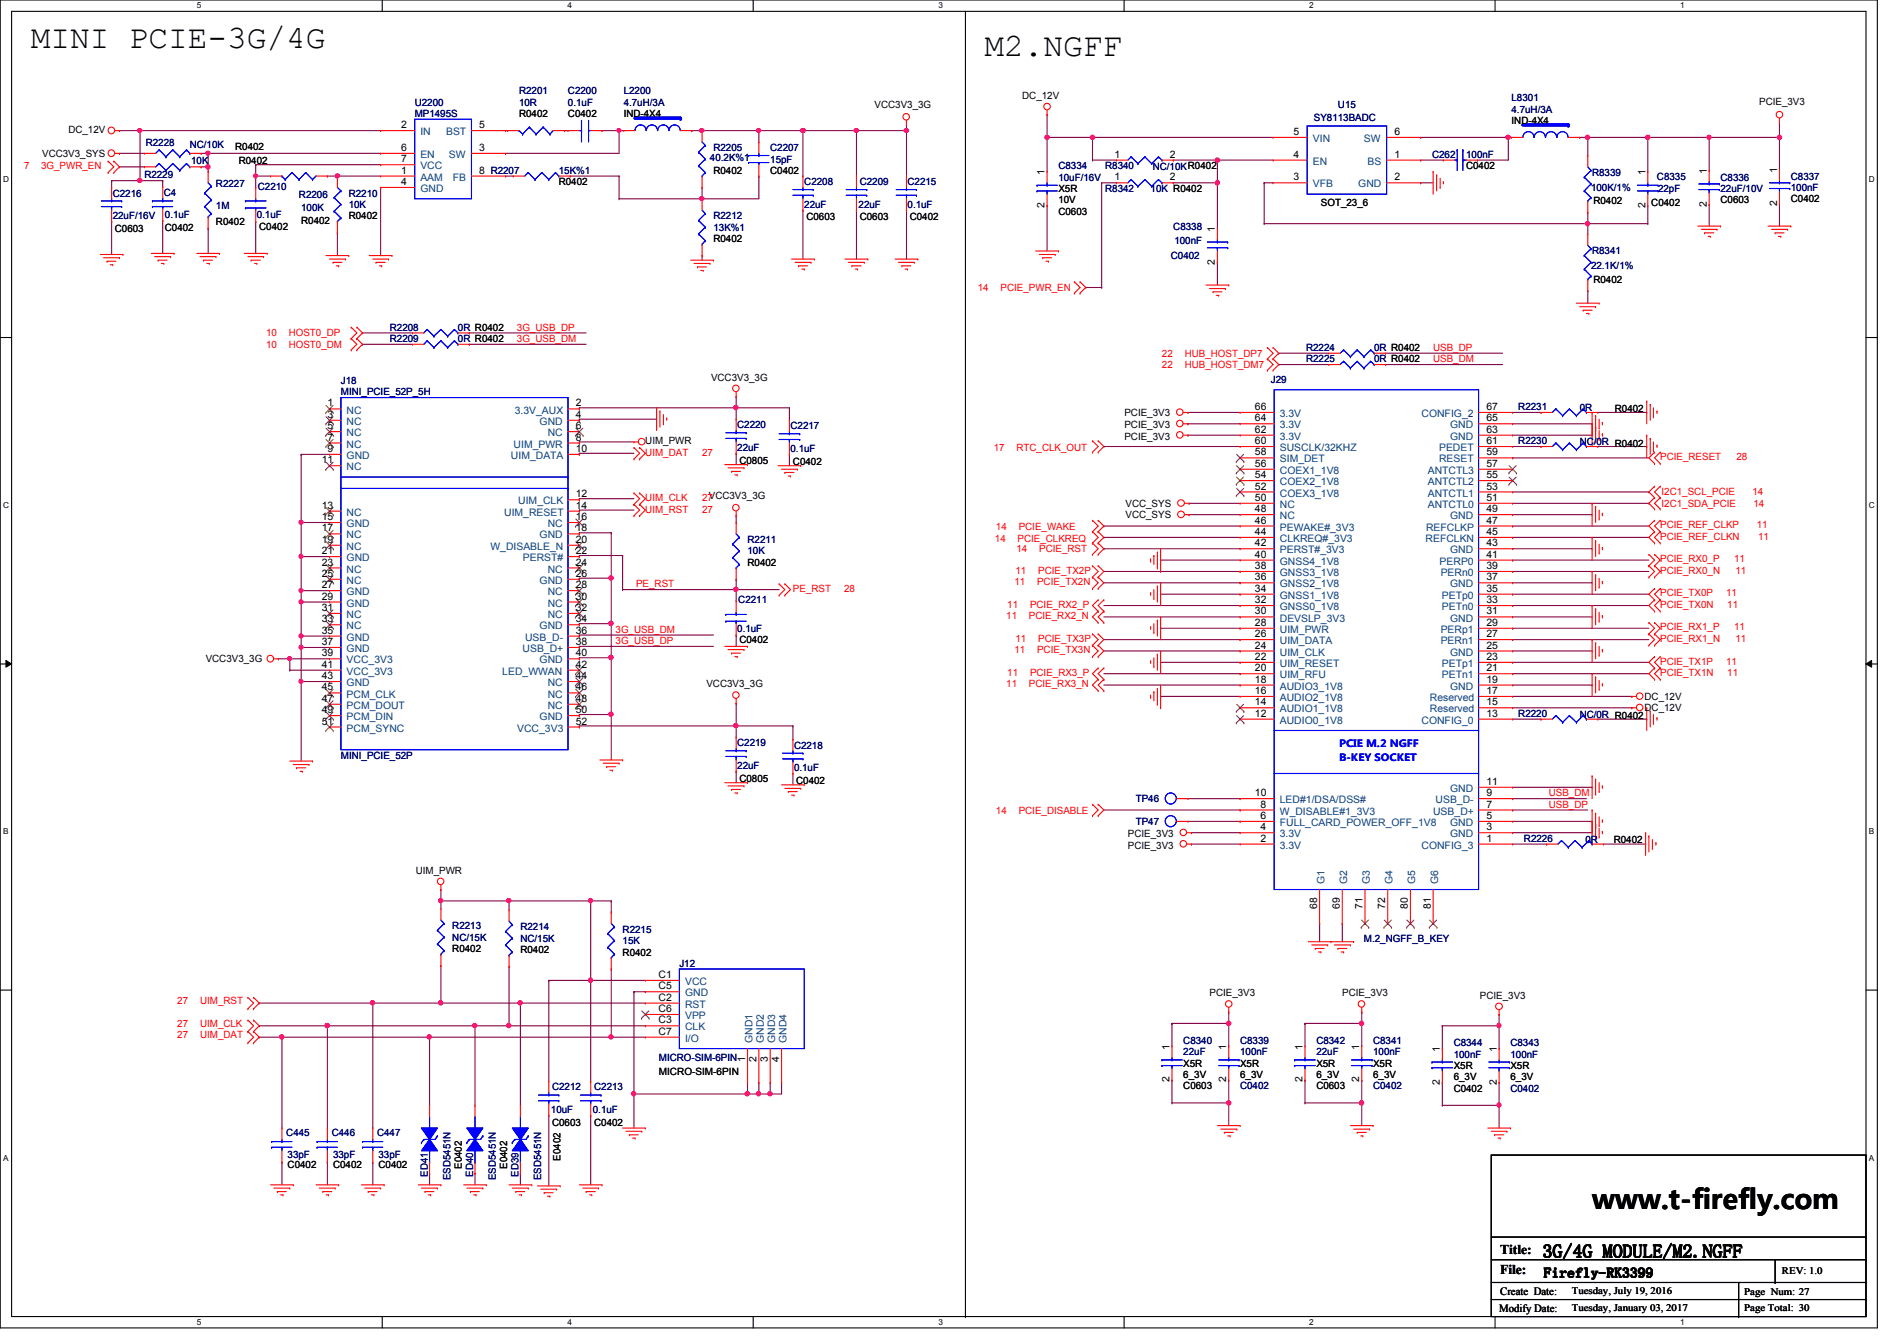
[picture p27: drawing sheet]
<svg xmlns="http://www.w3.org/2000/svg" width="297mm" height="210mm" viewBox="0 0 297 210" stroke-linecap="round" stroke-linejoin="round" font-family="sans-serif">
<defs><g id="words">
<g font-size="5.1">
<text x="4.8" y="7.5">MINI PCIE-3G/4G</text>
<text x="154.2" y="8.7">M2.NGFF</text>
</g>
<text font-size="4.2" x="249.3" y="189.2">www.t-firefly.com</text>
<text font-size="2.8" x="241.6" y="196.8">3G/4G MODULE/M2.NGFF</text>
<g font-size="2.1">
<text x="234.9" y="196.3">Title:</text>
<text x="234.9" y="199.5">File:</text>
<text x="241.8" y="199.9">Firefly-RK3399</text>
</g>
<g font-size="1.7">
<text x="234.9" y="202.6">Create Date:</text>
<text x="234.7" y="205.3">Modify Date:</text>
</g>
<g font-size="1.6" fill="#000080">
<text x="64.9" y="16.6">U2200</text>
<text x="81.3" y="14.8">R2201</text>
<text x="81.3" y="16.6">10R</text>
<text x="88.9" y="14.8">C2200</text>
<text x="88.9" y="16.6">0.1uF</text>
<text x="97.7" y="14.8">L2200</text>
<text x="97.7" y="16.6">4.7uH/3A</text>
<text x="209.5" y="16.9">U15</text>
<text x="236.7" y="15.8">L8301</text>
<text x="236.7" y="17.6">4.7uH/3A</text>
<text x="22.8" y="22.8">R2228</text>
<text x="29.7" y="23.1">NC/10K</text>
<text x="64.9" y="18.3">MP1495S</text>
<text x="111.7" y="23.7">R2205</text>
<text x="120.6" y="23.7">C2207</text>
<text x="205.7" y="18.9">SY8113BADC</text>
<text x="22.6" y="27.9">R2229</text>
<text x="29.9" y="25.6">10K</text>
<text x="33.8" y="29.3">R2227</text>
<text x="40.4" y="29.7">C2210</text>
<text x="87.5" y="27.2">15K%1</text>
<text x="111.2" y="25.3">40.2K%1</text>
<text x="120.6" y="25.4">15pF</text>
<text x="125.9" y="29">C2208</text>
<text x="134.6" y="29">C2209</text>
<text x="142.1" y="29">C2215</text>
<text x="165.7" y="26.5">C8334</text>
<text x="165.7" y="28.3">10uF/16V</text>
<text x="173.1" y="26.5">R8340</text>
<text x="180.5" y="26.7">NC/10KR0402</text>
<text x="224.2" y="24.7">C262</text>
<text x="229.6" y="24.7">100nF</text>
<text x="249.1" y="29.9">100K/1%</text>
<text x="249.3" y="27.6">R8339</text>
<text x="259.5" y="28.1">C8335</text>
<text x="269.4" y="28.3">C8336</text>
<text x="280.4" y="28.1">C8337</text>
<text x="280.4" y="29.9">100nF</text>
<text x="17.6" y="30.8">C2216</text>
<text x="17.6" y="34.3">22uF/16V</text>
<text x="25.7" y="30.6">C4</text>
<text x="25.8" y="34.2">0.1uF</text>
<text x="33.8" y="32.7">1M</text>
<text x="40.2" y="34.2">0.1uF</text>
<text x="46.8" y="30.9">R2206</text>
<text x="47.2" y="33.1">100K</text>
<text x="54.6" y="30.8">R2210</text>
<text x="54.6" y="32.6">10K</text>
<text x="111.7" y="34.3">R2212</text>
<text x="125.9" y="32.6">22uF</text>
<text x="134.4" y="32.6">22uF</text>
<text x="142.1" y="32.6">0.1uF</text>
<text x="173.1" y="30.1">R8342</text>
<text x="180.2" y="30.1">10K R0402</text>
<text x="183.7" y="35.9">C8338</text>
<text x="259.6" y="30.1">22pF</text>
<text x="269.4" y="30.1">22uF/10V</text>
<text x="111.7" y="36.1">13K%1</text>
<text x="183.3" y="40.6">C0402</text>
<text x="183.9" y="38.2">100nF</text>
<text x="249.3" y="39.8">R8341</text>
<text x="249.1" y="42.2">22.1K/1%</text>
<text x="61" y="53.6">R2209</text>
<text x="61" y="51.8">R2208</text>
<text x="71.7" y="53.6">0R R0402</text>
<text x="71.7" y="51.8">0R R0402</text>
<text x="199" y="59.9">J29</text>
<text x="204.5" y="54.9">R2224</text>
<text x="204.5" y="56.7">R2225</text>
<text x="215.2" y="54.9">0R R0402</text>
<text x="215.2" y="56.7">0R R0402</text>
<text x="53.4" y="60.1">J18</text>
<text x="53.4" y="61.9">MINI_PCIE_52P_5H</text>
<text x="237.7" y="64.2">R2231</text>
<text x="247.4" y="64.4">0R</text>
<text x="115.4" y="67.1">C2220</text>
<text x="115.4" y="70.6">22uF</text>
<text x="123.8" y="67.2">C2217</text>
<text x="123.8" y="70.8">0.1uF</text>
<text x="237.7" y="69.6">R2230</text>
<text x="247.4" y="69.7">NC/0R R0402</text>
<text x="117" y="85">R2211</text>
<text x="117" y="86.8">10K</text>
<text x="115.6" y="94.4">C2211</text>
<text x="115.4" y="98.9">0.1uF</text>
<text x="237.7" y="112.2">R2220</text>
<text x="247.4" y="112.4">NC/0R R0402</text>
<text x="53.4" y="118.8">MINI_PCIE_52P</text>
<text x="115.4" y="116.8">C2219</text>
<text x="124.3" y="117.2">C2218</text>
<text x="115.4" y="120.4">22uF</text>
<text x="124.3" y="120.7">0.1uF</text>
<text x="177.8" y="125.6">TP46</text>
<text x="177.8" y="129.1">TP47</text>
<text x="238.6" y="131.8">R2226</text>
<text x="248.2" y="132">0R</text>
<text x="70.8" y="145.5">R2213</text>
<text x="70.8" y="147.2">NC/15K</text>
<text x="81.5" y="145.6">R2214</text>
<text x="81.5" y="147.4">NC/15K</text>
<text x="97.5" y="146">R2215</text>
<text x="97.5" y="147.8">15K</text>
<text x="213.6" y="147.4">M.2_NGFF_B_KEY</text>
<text x="106.4" y="151.3">J12</text>
<text x="103.2" y="166.1">MICRO-SIM-6PIN</text>
<text x="185.3" y="163.4">C8340</text>
<text x="185.3" y="165.2">22uF</text>
<text x="194.2" y="163.4">C8339</text>
<text x="194.2" y="165.2">100nF</text>
<text x="206.1" y="163.4">C8342</text>
<text x="206.1" y="165.2">22uF</text>
<text x="215" y="163.4">C8341</text>
<text x="215" y="165.2">100nF</text>
<text x="227.6" y="163.8">C8344</text>
<text x="227.6" y="165.6">100nF</text>
<text x="236.5" y="163.8">C8343</text>
<text x="236.5" y="165.6">100nF</text>
<text x="86.4" y="170.7">C2212</text>
<text x="93" y="170.7">C2213</text>
<text x="194.2" y="170.5">C0402</text>
<text x="215" y="170.5">C0402</text>
<text x="236.5" y="170.9">C0402</text>
<text x="44.8" y="177.8">C445</text>
<text x="51.9" y="177.8">C446</text>
<text x="59.1" y="177.8">C447</text>
<text x="86.3" y="174.2">10uF</text>
<text x="92.8" y="174.2">0.1uF</text>
<text x="45" y="181.2">33pF</text>
<text x="52.2" y="181.2">33pF</text>
<text x="59.3" y="181.2">33pF</text>
<text x="67" y="184.2" transform="rotate(-90 67 184.2)">ED41</text>
<text x="70.5" y="184.7" transform="rotate(-90 70.5 184.7)">ESD5451N</text>
<text x="74.1" y="184.2" transform="rotate(-90 74.1 184.2)">ED40</text>
<text x="77.6" y="184.7" transform="rotate(-90 77.6 184.7)">ESD5451N</text>
<text x="81.2" y="184.2" transform="rotate(-90 81.2 184.2)">ED39</text>
<text x="84.7" y="184.7" transform="rotate(-90 84.7 184.7)">ESD5451N</text>
</g>
<g font-size="1.6">
<text x="136.9" y="16.9">VCC3V3_3G</text>
<text x="160.1" y="15.5">DC_12V</text>
<text x="275.5" y="16.4">PCIE_3V3</text>
<text x="10.7" y="20.8">DC_12V</text>
<text x="36.8" y="23.5">R0402</text>
<text x="62.8" y="20.1">2</text>
<text x="62.8" y="23.6">6</text>
<text x="75.1" y="23.6">3</text>
<text x="75.1" y="20.1">5</text>
<text x="81.3" y="18.3">R0402</text>
<text x="88.9" y="18.3">C0402</text>
<text x="97.7" y="18.3">IND-4X4</text>
<text x="202.6" y="21.1">5</text>
<text x="218.4" y="21.1">6</text>
<text x="236.7" y="19.4">IND-4X4</text>
<text x="6.6" y="24.6">VCC3V3_SYS</text>
<text x="37.4" y="25.6">R0402</text>
<text x="62.8" y="25.4">7</text>
<text x="62.8" y="27.2">1</text>
<text x="62.8" y="29">4</text>
<text x="75.1" y="27.2">8 R2207</text>
<text x="87.5" y="29">R0402</text>
<text x="111.7" y="27.2">R0402</text>
<text x="120.6" y="27.2">C0402</text>
<text x="163.6" y="27.4" transform="rotate(-90 163.6 27.4)">1</text>
<text x="174.5" y="24.7">1</text>
<text x="174.5" y="28.2">1</text>
<text x="183.2" y="24.7">2</text>
<text x="183.2" y="28.2">2</text>
<text x="202.6" y="24.7">4</text>
<text x="202.6" y="28.2">3</text>
<text x="218.4" y="28.2">2</text>
<text x="218.4" y="24.7">1</text>
<text x="229.6" y="26.5">C0402</text>
<text x="257.6" y="27.4" transform="rotate(-90 257.6 27.4)">1</text>
<text x="267.2" y="27.2" transform="rotate(-90 267.2 27.2)">1</text>
<text x="278.3" y="27.1" transform="rotate(-90 278.3 27.1)">1</text>
<text x="33.8" y="35.2">R0402</text>
<text x="40.6" y="35.9">C0402</text>
<text x="47.2" y="35.1">R0402</text>
<text x="54.6" y="34.3">R0402</text>
<text x="126.3" y="34.5">C0603</text>
<text x="134.6" y="34.5">C0603</text>
<text x="142.4" y="34.5">C0402</text>
<text x="163.6" y="32.5" transform="rotate(-90 163.6 32.5)">2</text>
<text x="165.7" y="33.6">C0603</text>
<text x="165.7" y="30.1">X5R</text>
<text x="165.7" y="31.8">10V</text>
<text x="206.8" y="32.2">SOT_23_6</text>
<text x="249.5" y="32">R0402</text>
<text x="257.6" y="32.5" transform="rotate(-90 257.6 32.5)">2</text>
<text x="258.6" y="32.2">C0402</text>
<text x="267.2" y="32.3" transform="rotate(-90 267.2 32.3)">2</text>
<text x="269.4" y="31.8">C0603</text>
<text x="278.3" y="32.2" transform="rotate(-90 278.3 32.2)">2</text>
<text x="280.4" y="31.7">C0402</text>
<text x="18" y="36.3">C0603</text>
<text x="25.8" y="36.1">C0402</text>
<text x="111.7" y="37.9">R0402</text>
<text x="190.2" y="41.4" transform="rotate(-90 190.2 41.4)">2</text>
<text x="190.2" y="36.3" transform="rotate(-90 190.2 36.3)">1</text>
<text x="249.5" y="44.3">R0402</text>
<text x="111.3" y="59.6">VCC3V3_3G</text>
<text x="51.3" y="63.6">1</text>
<text x="51.3" y="65.4">3</text>
<text x="90.2" y="63.6">2</text>
<text x="90.2" y="65.4">4</text>
<text x="176.1" y="65.1">PCIE_3V3</text>
<text x="196.5" y="66">64</text>
<text x="196.5" y="64.2">66</text>
<text x="232.7" y="64.2">67</text>
<text x="232.7" y="66">65</text>
<text x="252.9" y="64.6">R0402</text>
<text x="51.3" y="67.2">5</text>
<text x="51.3" y="69">7</text>
<text x="51.3" y="70.7">9</text>
<text x="90.2" y="67.2">6</text>
<text x="90.2" y="69">8</text>
<text x="90.2" y="70.7">10</text>
<text x="101" y="69.6">UIM_PWR</text>
<text x="176.1" y="67.1">PCIE_3V3</text>
<text x="176.1" y="68.8">PCIE_3V3</text>
<text x="196.5" y="71.3">58</text>
<text x="196.5" y="69.5">60</text>
<text x="196.5" y="67.7">62</text>
<text x="232.7" y="71.3">59</text>
<text x="232.7" y="69.5">61</text>
<text x="232.7" y="67.7">63</text>
<text x="50.4" y="72.5">11</text>
<text x="90.2" y="77.9">12</text>
<text x="115.8" y="72.6">C0805</text>
<text x="124.2" y="72.7">C0402</text>
<text x="196.5" y="76.6">52</text>
<text x="196.5" y="74.8">54</text>
<text x="196.5" y="73.1">56</text>
<text x="232.7" y="76.6">53</text>
<text x="232.7" y="74.8">55</text>
<text x="232.7" y="73.1">57</text>
<text x="50.4" y="83.2">17</text>
<text x="50.4" y="81.4">15</text>
<text x="50.4" y="79.6">13</text>
<text x="90.2" y="83.2">18</text>
<text x="90.2" y="81.4">16</text>
<text x="90.2" y="79.6">14</text>
<text x="176.2" y="79.3">VCC_SYS</text>
<text x="176.2" y="81.1">VCC_SYS</text>
<text x="196.5" y="83.7">44</text>
<text x="196.5" y="82">46</text>
<text x="196.5" y="80.2">48</text>
<text x="196.5" y="78.4">50</text>
<text x="232.7" y="83.7">45</text>
<text x="232.7" y="82">47</text>
<text x="232.7" y="80.2">49</text>
<text x="232.7" y="78.4">51</text>
<text x="50.4" y="86.7">21</text>
<text x="50.4" y="88.5">23</text>
<text x="50.4" y="85">19</text>
<text x="90.2" y="85">20</text>
<text x="90.2" y="86.7">22</text>
<text x="90.2" y="88.5">24</text>
<text x="117" y="88.6">R0402</text>
<text x="196.5" y="89.1">38</text>
<text x="196.5" y="87.3">40</text>
<text x="196.5" y="85.5">42</text>
<text x="232.7" y="89.1">39</text>
<text x="232.7" y="87.3">41</text>
<text x="232.7" y="85.5">43</text>
<text x="50.4" y="90.3">25</text>
<text x="50.4" y="92.1">27</text>
<text x="50.4" y="93.9">29</text>
<text x="50.4" y="95.6">31</text>
<text x="90.2" y="90.3">26</text>
<text x="90.2" y="92.1">28</text>
<text x="90.2" y="93.9">30</text>
<text x="90.2" y="95.6">32</text>
<text x="196.5" y="94.4">32</text>
<text x="196.5" y="92.6">34</text>
<text x="196.5" y="90.8">36</text>
<text x="232.7" y="94.4">33</text>
<text x="232.7" y="92.6">35</text>
<text x="232.7" y="90.8">37</text>
<text x="50.4" y="97.4">33</text>
<text x="50.4" y="99.2">35</text>
<text x="50.4" y="101">37</text>
<text x="90.2" y="97.4">34</text>
<text x="90.2" y="99.2">36</text>
<text x="90.2" y="101">38</text>
<text x="115.8" y="100.7">C0402</text>
<text x="196.5" y="101.5">24</text>
<text x="196.5" y="99.7">26</text>
<text x="196.5" y="98">28</text>
<text x="196.5" y="96.2">30</text>
<text x="232.7" y="96.2">31</text>
<text x="232.7" y="98">29</text>
<text x="232.7" y="99.7">27</text>
<text x="232.7" y="101.5">25</text>
<text x="32.2" y="103.7">VCC3V3_3G</text>
<text x="50.4" y="102.7">39</text>
<text x="50.4" y="104.5">41</text>
<text x="50.4" y="106.3">43</text>
<text x="90.2" y="102.7">40</text>
<text x="90.2" y="104.5">42</text>
<text x="90.2" y="106.3">44</text>
<text x="110.6" y="107.6">VCC3V3_3G</text>
<text x="196.5" y="106.8">18</text>
<text x="196.5" y="105.1">20</text>
<text x="196.5" y="103.3">22</text>
<text x="232.7" y="106.8">19</text>
<text x="232.7" y="105.1">21</text>
<text x="232.7" y="103.3">23</text>
<text x="50.4" y="108.1">45</text>
<text x="50.4" y="109.9">47</text>
<text x="50.4" y="111.6">49</text>
<text x="50.4" y="113.4">51</text>
<text x="90.2" y="108.1">46</text>
<text x="90.2" y="109.9">48</text>
<text x="90.2" y="111.6">50</text>
<text x="90.2" y="113.4">52</text>
<text x="196.5" y="112.2">12</text>
<text x="196.5" y="110.4">14</text>
<text x="196.5" y="108.6">16</text>
<text x="232.7" y="112.2">13</text>
<text x="232.7" y="110.4">15</text>
<text x="232.7" y="108.6">17</text>
<text x="257.5" y="109.6">DC_12V</text>
<text x="257.5" y="111.3">DC_12V</text>
<text x="115.8" y="122.3">C0805</text>
<text x="124.7" y="122.7">C0402</text>
<text x="196.5" y="124.6">10</text>
<text x="232.7" y="124.6">9</text>
<text x="232.7" y="122.9">11</text>
<text x="176.6" y="131.1">PCIE_3V3</text>
<text x="197.4" y="131.7">2</text>
<text x="197.4" y="130">4</text>
<text x="197.4" y="128.2">6</text>
<text x="197.4" y="126.4">8</text>
<text x="232.7" y="131.7">1</text>
<text x="232.7" y="130">3</text>
<text x="232.7" y="128.2">5</text>
<text x="232.7" y="126.4">7</text>
<text x="252.7" y="132">R0402</text>
<text x="65.1" y="136.7">UIM_PWR</text>
<text x="176.6" y="132.8">PCIE_3V3</text>
<text x="206.2" y="142.2" transform="rotate(-90 206.2 142.2)">68</text>
<text x="209.8" y="142.2" transform="rotate(-90 209.8 142.2)">69</text>
<text x="213.4" y="142.2" transform="rotate(-90 213.4 142.2)">71</text>
<text x="216.9" y="142.2" transform="rotate(-90 216.9 142.2)">72</text>
<text x="220.5" y="142.2" transform="rotate(-90 220.5 142.2)">80</text>
<text x="224" y="142.2" transform="rotate(-90 224 142.2)">81</text>
<text x="70.8" y="149">R0402</text>
<text x="81.5" y="149.2">R0402</text>
<text x="97.5" y="149.6">R0402</text>
<text x="103.1" y="153.1">C1</text>
<text x="103.1" y="154.9">C5</text>
<text x="189.4" y="156">PCIE_3V3</text>
<text x="210.2" y="156">PCIE_3V3</text>
<text x="103.1" y="156.6">C2</text>
<text x="103.1" y="158.4">C6</text>
<text x="103.1" y="160.2">C3</text>
<text x="103.1" y="162">C7</text>
<text x="231.7" y="156.3">PCIE_3V3</text>
<text x="116.7" y="166.2" transform="rotate(-90 116.7 166.2)">1</text>
<text x="118.4" y="166.2" transform="rotate(-90 118.4 166.2)">2</text>
<text x="120.2" y="166.2" transform="rotate(-90 120.2 166.2)">3</text>
<text x="122" y="166.2" transform="rotate(-90 122 166.2)">4</text>
<text x="183.1" y="164.3" transform="rotate(-90 183.1 164.3)">1</text>
<text x="185.3" y="167">X5R</text>
<text x="192" y="164.3" transform="rotate(-90 192 164.3)">1</text>
<text x="194.2" y="167">X5R</text>
<text x="204" y="164.3" transform="rotate(-90 204 164.3)">1</text>
<text x="206.1" y="167">X5R</text>
<text x="212.8" y="164.3" transform="rotate(-90 212.8 164.3)">1</text>
<text x="215" y="167">X5R</text>
<text x="225.5" y="164.7" transform="rotate(-90 225.5 164.7)">1</text>
<text x="227.6" y="167.3">X5R</text>
<text x="234.4" y="164.7" transform="rotate(-90 234.4 164.7)">1</text>
<text x="236.5" y="167.3">X5R</text>
<text x="103.2" y="168.2">MICRO-SIM-6PIN</text>
<text x="183.1" y="169.4" transform="rotate(-90 183.1 169.4)">2</text>
<text x="185.3" y="170.5">C0603</text>
<text x="185.3" y="168.7">6_3V</text>
<text x="192" y="169.4" transform="rotate(-90 192 169.4)">2</text>
<text x="194.2" y="168.7">6_3V</text>
<text x="204" y="169.4" transform="rotate(-90 204 169.4)">2</text>
<text x="206.1" y="170.5">C0603</text>
<text x="206.1" y="168.7">6_3V</text>
<text x="212.8" y="169.4" transform="rotate(-90 212.8 169.4)">2</text>
<text x="215" y="168.7">6_3V</text>
<text x="225.5" y="169.8" transform="rotate(-90 225.5 169.8)">2</text>
<text x="227.6" y="170.9">C0402</text>
<text x="227.6" y="169.1">6_3V</text>
<text x="234.4" y="169.8" transform="rotate(-90 234.4 169.8)">2</text>
<text x="236.5" y="169.1">6_3V</text>
<text x="86.4" y="176.2">C0603</text>
<text x="93" y="176.2">C0402</text>
<text x="45" y="182.8">C0402</text>
<text x="52.2" y="182.8">C0402</text>
<text x="59.3" y="182.8">C0402</text>
<text x="72.3" y="183" transform="rotate(-90 72.3 183)">E0402</text>
<text x="79.4" y="183" transform="rotate(-90 79.4 183)">E0402</text>
<text x="87.8" y="181.7" transform="rotate(-90 87.8 181.7)">E0402</text>
<text x="246.1" y="202.5">Tuesday, July 19, 2016</text>
<text x="273.1" y="202.6">Page Num: 27</text>
<text x="279" y="199.5">REV: 1.0</text>
<text x="246.1" y="205.1">Tuesday, January 03, 2017</text>
<text x="273.1" y="205.1">Page Total: 30</text>
</g>
<g font-size="1.6" fill="#004080">
<text x="65.8" y="21.2">IN</text>
<text x="69.8" y="21.2">BST</text>
<text x="205.6" y="22.2">VIN</text>
<text x="213.6" y="22.2">SW</text>
<text x="65.8" y="24.7">EN</text>
<text x="65.8" y="26.5">VCC</text>
<text x="65.8" y="28.3">AAM</text>
<text x="70.3" y="24.7">SW</text>
<text x="70.9" y="28.3">FB</text>
<text x="205.6" y="25.8">EN</text>
<text x="205.6" y="29.3">VFB</text>
<text x="212.7" y="29.3">GND</text>
<text x="214.1" y="25.8">BS</text>
<text x="65.8" y="30.1">GND</text>
<text x="54.3" y="64.7">NC</text>
<text x="80.6" y="64.7">3.3V_AUX</text>
<text x="200.4" y="65.3">3.3V</text>
<text x="222.6" y="65.3">CONFIG_2</text>
<text x="54.3" y="66.5">NC</text>
<text x="54.3" y="68.3">NC</text>
<text x="54.3" y="70.1">NC</text>
<text x="54.3" y="71.8">GND</text>
<text x="80" y="71.8">UIM_DATA</text>
<text x="80.4" y="70.1">UIM_PWR</text>
<text x="84.5" y="66.5">GND</text>
<text x="85.8" y="68.3">NC</text>
<text x="200.4" y="70.6">SUSCLK/32KHZ</text>
<text x="200.4" y="68.8">3.3V</text>
<text x="200.4" y="67.1">3.3V</text>
<text x="225.3" y="70.6">PEDET</text>
<text x="227.1" y="68.8">GND</text>
<text x="227.1" y="67.1">GND</text>
<text x="54.3" y="73.6">NC</text>
<text x="200.4" y="77.7">COEX3_1V8</text>
<text x="200.4" y="75.9">COEX2_1V8</text>
<text x="200.4" y="74.2">COEX1_1V8</text>
<text x="200.4" y="72.4">SIM_DET</text>
<text x="223.6" y="77.7">ANTCTL1</text>
<text x="223.6" y="75.9">ANTCTL2</text>
<text x="223.6" y="74.2">ANTCTL3</text>
<text x="225.3" y="72.4">RESET</text>
<text x="54.3" y="82.5">GND</text>
<text x="54.3" y="80.7">NC</text>
<text x="78.9" y="80.7">UIM_RESET</text>
<text x="81.1" y="79">UIM_CLK</text>
<text x="85.8" y="82.5">NC</text>
<text x="200.4" y="83.1">PEWAKE#_3V3</text>
<text x="200.4" y="81.3">NC</text>
<text x="200.4" y="79.5">NC</text>
<text x="223.3" y="83.1">REFCLKP</text>
<text x="223.6" y="79.5">ANTCTL0</text>
<text x="227.1" y="81.3">GND</text>
<text x="54.3" y="87.8">GND</text>
<text x="54.3" y="89.6">NC</text>
<text x="54.3" y="86.1">NC</text>
<text x="54.3" y="84.3">NC</text>
<text x="76.8" y="86.1">W_DISABLE_N</text>
<text x="81.9" y="87.8">PERST#</text>
<text x="84.5" y="84.3">GND</text>
<text x="85.8" y="89.6">NC</text>
<text x="200.4" y="88.4">GNSS4_1V8</text>
<text x="200.4" y="86.6">PERST#_3V3</text>
<text x="200.4" y="84.8">CLKREQ#_3V3</text>
<text x="223.2" y="84.8">REFCLKN</text>
<text x="225.4" y="88.4">PERP0</text>
<text x="227.1" y="86.6">GND</text>
<text x="54.3" y="91.4">NC</text>
<text x="54.3" y="93.2">GND</text>
<text x="54.3" y="95">GND</text>
<text x="84.5" y="91.4">GND</text>
<text x="85.8" y="93.2">NC</text>
<text x="85.8" y="95">NC</text>
<text x="200.4" y="95.5">GNSS0_1V8</text>
<text x="200.4" y="93.7">GNSS1_1V8</text>
<text x="200.4" y="91.9">GNSS2_1V8</text>
<text x="200.4" y="90.2">GNSS3_1V8</text>
<text x="225.6" y="90.2">PERn0</text>
<text x="225.8" y="95.5">PETn0</text>
<text x="225.8" y="93.7">PETp0</text>
<text x="227.1" y="91.9">GND</text>
<text x="54.3" y="96.7">NC</text>
<text x="54.3" y="98.5">NC</text>
<text x="54.3" y="100.3">GND</text>
<text x="82.2" y="100.3">USB_D-</text>
<text x="84.5" y="98.5">GND</text>
<text x="85.8" y="96.7">NC</text>
<text x="200.4" y="100.8">UIM_DATA</text>
<text x="200.4" y="99.1">UIM_PWR</text>
<text x="200.4" y="97.3">DEVSLP_3V3</text>
<text x="225.6" y="99.1">PERp1</text>
<text x="225.6" y="100.8">PERn1</text>
<text x="227.1" y="97.3">GND</text>
<text x="54.3" y="102.1">GND</text>
<text x="54.3" y="103.8">VCC_3V3</text>
<text x="54.3" y="105.6">VCC_3V3</text>
<text x="54.3" y="107.4">GND</text>
<text x="78.7" y="105.6">LED_WWAN</text>
<text x="81.8" y="102.1">USB_D+</text>
<text x="84.5" y="103.8">GND</text>
<text x="85.8" y="107.4">NC</text>
<text x="200.4" y="107.9">AUDIO3_1V8</text>
<text x="200.4" y="106.2">UIM_RFU</text>
<text x="200.4" y="104.4">UIM_RESET</text>
<text x="200.4" y="102.6">UIM_CLK</text>
<text x="225.8" y="106.2">PETn1</text>
<text x="225.8" y="104.4">PETp1</text>
<text x="227.1" y="107.9">GND</text>
<text x="227.1" y="102.6">GND</text>
<text x="54.3" y="109.2">PCM_CLK</text>
<text x="54.3" y="111">PCM_DOUT</text>
<text x="54.3" y="112.7">PCM_DIN</text>
<text x="84.5" y="112.7">GND</text>
<text x="85.8" y="109.2">NC</text>
<text x="85.8" y="111">NC</text>
<text x="200.4" y="113.3">AUDIO0_1V8</text>
<text x="200.4" y="111.5">AUDIO1_1V8</text>
<text x="200.4" y="109.7">AUDIO2_1V8</text>
<text x="222.6" y="113.3">CONFIG_0</text>
<text x="223.9" y="111.5">Reserved</text>
<text x="223.9" y="109.7">Reserved</text>
<text x="54.3" y="114.5">PCM_SYNC</text>
<text x="81" y="114.5">VCC_3V3</text>
<text x="200.4" y="125.7">LED#1/DSA/DSS#</text>
<text x="224.8" y="125.7">USB_D-</text>
<text x="227.1" y="124">GND</text>
<text x="200.4" y="131.1">3.3V</text>
<text x="200.4" y="129.3">FULL_CARD_POWER_OFF_1V8</text>
<text x="200.4" y="127.5">W_DISABLE#1_3V3</text>
<text x="224.4" y="127.5">USB_D+</text>
<text x="227.1" y="131.1">GND</text>
<text x="227.1" y="129.3">GND</text>
<text x="200.4" y="132.8">3.3V</text>
<text x="222.6" y="132.8">CONFIG_3</text>
<text x="207.4" y="138.3" transform="rotate(-90 207.4 138.3)">G1</text>
<text x="210.9" y="138.3" transform="rotate(-90 210.9 138.3)">G2</text>
<text x="214.5" y="138.3" transform="rotate(-90 214.5 138.3)">G3</text>
<text x="218.1" y="138.3" transform="rotate(-90 218.1 138.3)">G4</text>
<text x="221.6" y="138.3" transform="rotate(-90 221.6 138.3)">G5</text>
<text x="225.2" y="138.3" transform="rotate(-90 225.2 138.3)">G6</text>
<text x="107.3" y="154.2">VCC</text>
<text x="107.3" y="156">GND</text>
<text x="107.3" y="157.7">RST</text>
<text x="107.3" y="159.5">VPP</text>
<text x="107.3" y="161.3">CLK</text>
<text x="107.3" y="163.1">I/O</text>
<text x="117.8" y="163.2" transform="rotate(-90 117.8 163.2)">GND1</text>
<text x="119.6" y="163.2" transform="rotate(-90 119.6 163.2)">GND2</text>
<text x="121.4" y="163.2" transform="rotate(-90 121.4 163.2)">GND3</text>
<text x="123.1" y="163.2" transform="rotate(-90 123.1 163.2)">GND4</text>
</g>
<g font-size="1.6" fill="#f00">
<text x="3.8" y="26.5">7</text>
<text x="6.4" y="26.5">3G_PWR_EN</text>
<text x="153.1" y="45.6">14</text>
<text x="156.7" y="45.6">PCIE_PWR_EN</text>
<text x="41.7" y="52.7">10</text>
<text x="45.2" y="52.7">HOST0_DP</text>
<text x="80.9" y="51.8">3G_USB_DP</text>
<text x="80.9" y="53.6">3G_USB_DM</text>
<text x="41.7" y="54.4">10</text>
<text x="45.2" y="54.4">HOST0_DM</text>
<text x="181.9" y="55.8">22</text>
<text x="181.9" y="57.6">22</text>
<text x="185.5" y="55.8">HUB_HOST_DP7</text>
<text x="185.5" y="57.6">HUB_HOST_DM7</text>
<text x="224.4" y="54.9">USB_DP</text>
<text x="224.4" y="56.7">USB_DM</text>
<text x="101" y="71.3">UIM_DAT</text>
<text x="109.9" y="71.3">27</text>
<text x="155.6" y="70.6">17</text>
<text x="159.2" y="70.6">RTC_CLK_OUT</text>
<text x="260" y="72">PCIE_RESET</text>
<text x="260.2" y="77.6">I2C1_SCL_PCIE</text>
<text x="271.9" y="72">28</text>
<text x="274.4" y="77.6">14</text>
<text x="101" y="78.4">UIM_CLK</text>
<text x="101" y="80.2">UIM_RST</text>
<text x="109.9" y="78.4">27VCC3V3_3G</text>
<text x="109.9" y="80.2">27</text>
<text x="156" y="82.9">14</text>
<text x="159.5" y="82.9">PCIE_WAKE</text>
<text x="260" y="82.7">PCIE_REF_CLKP</text>
<text x="260.2" y="79.3">I2C1_SDA_PCIE</text>
<text x="274.6" y="79.3">14</text>
<text x="275.1" y="82.7">11</text>
<text x="155.8" y="84.8">14</text>
<text x="159" y="89.8">11</text>
<text x="159.2" y="86.4">14</text>
<text x="159.3" y="84.8">PCIE_CLKREQ</text>
<text x="162.6" y="89.8">PCIE_TX2P</text>
<text x="162.7" y="86.4">PCIE_RST</text>
<text x="260" y="89.8">PCIE_RX0_N</text>
<text x="260" y="88">PCIE_RX0_P</text>
<text x="260" y="84.5">PCIE_REF_CLKN</text>
<text x="271.5" y="88">11</text>
<text x="271.7" y="89.8">11</text>
<text x="275.3" y="84.5">11</text>
<text x="99.6" y="91.9">PE_RST</text>
<text x="124.2" y="92.7">PE_RST</text>
<text x="132.2" y="92.7">28</text>
<text x="157.7" y="95.1">11</text>
<text x="158.8" y="91.6">11</text>
<text x="161.3" y="95.1">PCIE_RX2_P</text>
<text x="162.4" y="91.6">PCIE_TX2N</text>
<text x="260" y="95.1">PCIE_TX0N</text>
<text x="260" y="93.3">PCIE_TX0P</text>
<text x="270.3" y="93.3">11</text>
<text x="270.5" y="95.1">11</text>
<text x="96.4" y="99.1">3G_USB_DM</text>
<text x="96.4" y="100.8">3G_USB_DP</text>
<text x="157.6" y="96.9">11</text>
<text x="159" y="100.5">11</text>
<text x="161.1" y="96.9">PCIE_RX2_N</text>
<text x="162.6" y="100.5">PCIE_TX3P</text>
<text x="260" y="100.5">PCIE_RX1_N</text>
<text x="260" y="98.7">PCIE_RX1_P</text>
<text x="271.5" y="98.7">11</text>
<text x="271.7" y="100.5">11</text>
<text x="157.6" y="107.6">11</text>
<text x="157.7" y="105.8">11</text>
<text x="158.8" y="102.2">11</text>
<text x="161.1" y="107.6">PCIE_RX3_N</text>
<text x="161.3" y="105.8">PCIE_RX3_P</text>
<text x="162.4" y="102.2">PCIE_TX3N</text>
<text x="260" y="105.8">PCIE_TX1N</text>
<text x="260" y="104">PCIE_TX1P</text>
<text x="270.3" y="104">11</text>
<text x="270.5" y="105.8">11</text>
<text x="242.5" y="124.7">USB_DM</text>
<text x="156" y="127.3">14</text>
<text x="159.5" y="127.3">PCIE_DISABLE</text>
<text x="242.5" y="126.4">USB_DP</text>
<text x="27.8" y="160.7">27</text>
<text x="27.8" y="157.2">27</text>
<text x="31.3" y="160.7">UIM_CLK</text>
<text x="31.3" y="157.2">UIM_RST</text>
<text x="27.8" y="162.5">27</text>
<text x="31.3" y="162.5">UIM_DAT</text>
</g>
<g font-size="1.6" fill="#00f">
<text x="209.7" y="116.9">PCIE M.2 NGFF</text>
<text x="209.7" y="119">B-KEY SOCKET</text>
</g>
<g font-size="1.3">
<text x="30.8" y="1.3">5</text>
<text x="88.9" y="1.3">4</text>
<text x="146.9" y="1.3">3</text>
<text x="205" y="1.3">2</text>
<text x="263.1" y="1.3">1</text>
<text x=".5" y="28.4">D</text>
<text x="292.6" y="28.4">D</text>
<text x=".5" y="79.5">C</text>
<text x="292.6" y="79.5">C</text>
<text x=".5" y="130.6">B</text>
<text x="292.6" y="130.6">B</text>
<text x=".5" y="181.7">A</text>
<text x="292.6" y="181.7">A</text>
<text x="30.8" y="207.4">5</text>
<text x="88.9" y="207.4">4</text>
<text x="146.9" y="207.4">3</text>
<text x="205" y="207.4">2</text>
<text x="263.1" y="207.4">1</text>
</g>
</g></defs>
<path d="M0 0h294v207.9h-294zM1.8 1.8h290.4v204.3h-290.4z" fill="none" stroke="#000" stroke-width=".17"/>
<g fill="#fff">
<path d="M30.8 .2h.7v1.4h-.7z"/>
<path d="M30.8 206.2h.7v1.4h-.7z"/>
</g>
<path d="M59.9 0v1.8M59.9 206.1v1.8" fill="none" stroke="#000" stroke-width=".17"/>
<g fill="#fff">
<path d="M88.9 .2h.6v1.4h-.6z"/>
<path d="M88.9 206.2h.6v1.4h-.6z"/>
</g>
<path d="M117.9 0v1.8M117.9 206.1v1.8" fill="none" stroke="#000" stroke-width=".17"/>
<g fill="#fff">
<path d="M146.9 .2h.7v1.4h-.7z"/>
<path d="M146.9 206.2h.7v1.4h-.7z"/>
</g>
<path d="M176 0v1.8M176 206.1v1.8" fill="none" stroke="#000" stroke-width=".17"/>
<g fill="#fff">
<path d="M205 .2h.7v1.4h-.7z"/>
<path d="M205 206.2h.7v1.4h-.7z"/>
</g>
<path d="M234.1 0v1.8M234.1 206.1v1.8" fill="none" stroke="#000" stroke-width=".17"/>
<g fill="#fff">
<path d="M263.1 .2h.7v1.4h-.7z"/>
<path d="M263.1 206.2h.7v1.4h-.7z"/>
<path d="M.5 27.3h.9v1.4h-.9z"/>
<path d="M292.6 27.3h.9v1.4h-.9z"/>
<path d="M.5 78.4h.9v1.4h-.9z"/>
<path d="M292.6 78.4h.9v1.4h-.9z"/>
</g>
<path d="M0 52.8h1.8M292.2 52.8h1.8" fill="none" stroke="#000" stroke-width=".17"/>
<g fill="#fff">
<path d="M.5 129.5h.8v1.4h-.8z"/>
<path d="M292.6 129.5h.9v1.4h-.9z"/>
</g>
<path d="M0 103.9h1.8M292.2 103.9h1.8" fill="none" stroke="#000" stroke-width=".17"/>
<path d="M.9 103.4l.9 .5-.9 .5zM292.2 103.9l.9-.5v1z" fill="#000"/>
<path d="M.9 103.4l.9 .5-.9 .5zM292.2 103.9l.9-.5v1z" fill="none" stroke="#000" stroke-width=".16"/>
<g fill="#fff">
<path d="M.5 180.5h.8v1.4h-.8z"/>
<path d="M292.6 180.5h.9v1.4h-.9z"/>
</g>
<path d="M151.2 1.8v204.3M0 155h1.8M292.2 155h1.8M151.2 206.1h.1" fill="none" stroke="#000" stroke-width=".17"/>
<path d="M97.5 92.3h.1M97.5 92.3h17.8M90.7 113.6h.1M90.7 113.6h24.6" fill="none" stroke="#800040" stroke-width=".17"/>
<circle cx="115.2" cy="92.2" r=".34" fill="#f0f"/>
<circle cx="115.2" cy="92.2" r=".34" fill="none" stroke="#f0f" stroke-width=".17"/>
<g fill="none" stroke="#800040" stroke-width=".17">
<path d="M115.3 62.1h.1M115.3 62.1v1.7M115.3 99.4h.1M115.3 92.3h.1M115.3 92.3v1.8M115.3 99.4v1.8M90.7 111.8h.1M90.7 111.8h5M95.7 111.8h.1M95.7 103h.1M95.7 103v16M115.3 110.1h.1"/>
<path d="M115.3 110.1v3.5"/>
</g>
<circle cx="95.7" cy="111.8" r=".34" fill="#f0f"/>
<circle cx="95.7" cy="111.8" r=".34" fill="none" stroke="#f0f" stroke-width=".17"/>
<circle cx="95.7" cy="102.9" r=".34" fill="#f0f"/>
<circle cx="95.7" cy="102.9" r=".34" fill="none" stroke="#f0f" stroke-width=".17"/>
<path d="M90.7 97.6h.1M90.7 97.6h5M95.7 97.6h.1M95.7 90.5h.1M95.7 90.5v12.5h-5M90.7 103h.1" fill="none" stroke="#800040" stroke-width=".17"/>
<circle cx="95.7" cy="97.6" r=".34" fill="#f0f"/>
<circle cx="95.7" cy="97.6" r=".34" fill="none" stroke="#f0f" stroke-width=".17"/>
<circle cx="95.7" cy="90.5" r=".34" fill="#f0f"/>
<circle cx="95.7" cy="90.5" r=".34" fill="none" stroke="#f0f" stroke-width=".17"/>
<g fill="none" stroke="#800040" stroke-width=".17">
<path d="M90.7 71h.1M90.7 78.1h.1M90.7 79.8h.1M90.7 63.8h.1M90.7 71h8.6M90.7 78.1h8.6M90.7 79.8h8.6M90.7 63.8h24.6M115.3 71h.1M115.3 71v1.7M90.7 90.5h.1M90.7 83.4h.1"/>
<path d="M90.7 99.4h.1M90.7 83.4h5M90.7 99.4h21M95.7 83.4h.1M95.7 83.4v7.1h-5M90.7 101.2h.1M90.7 101.2h21"/>
</g>
<circle cx="115.2" cy="63.8" r=".34" fill="#f0f"/>
<circle cx="115.2" cy="63.8" r=".34" fill="none" stroke="#f0f" stroke-width=".17"/>
<path d="M90.7 65.6h.1M90.7 65.6h12.1M115.3 113.6h.1M115.3 113.6v1.8" fill="none" stroke="#800040" stroke-width=".17"/>
<circle cx="115.2" cy="113.6" r=".34" fill="#f0f"/>
<circle cx="115.2" cy="113.6" r=".34" fill="none" stroke="#f0f" stroke-width=".17"/>
<g fill="none" stroke="#800040" stroke-width=".17">
<path d="M47.2 71.1h.1M47.2 71.1h4.4M47.2 71.1v10.7M47.2 92.5h.1M47.2 92.5h4.4M90.7 87h.1M90.7 87h6.8M97.5 87h.1M97.5 87v5.3M115.3 92.3h.1M115.3 92.3h6.7M47.2 101.3h.1"/>
<path d="M47.2 101.3v5.4M115.3 120.7h.1M115.3 120.7v1.8"/>
</g>
<circle cx="47.1" cy="101.3" r=".32" fill="#f0f"/>
<circle cx="47.1" cy="101.3" r=".32" fill="none" stroke="#f0f" stroke-width=".17"/>
<path d="M47.2 106.7h.1M47.2 106.7v12.4" fill="none" stroke="#800040" stroke-width=".17"/>
<circle cx="47.1" cy="106.7" r=".32" fill="#f0f"/>
<circle cx="47.1" cy="106.7" r=".32" fill="none" stroke="#f0f" stroke-width=".17"/>
<path d="M47.2 99.6h.1M47.2 99.6v1.7" fill="none" stroke="#800040" stroke-width=".17"/>
<circle cx="47.1" cy="99.5" r=".32" fill="#f0f"/>
<circle cx="47.1" cy="99.5" r=".32" fill="none" stroke="#f0f" stroke-width=".17"/>
<path d="M47.2 94.2h.1M47.2 94.2v5.4" fill="none" stroke="#800040" stroke-width=".17"/>
<circle cx="47.1" cy="94.2" r=".32" fill="#f0f"/>
<circle cx="47.1" cy="94.2" r=".32" fill="none" stroke="#f0f" stroke-width=".17"/>
<path d="M47.2 94.2h.1M47.2 92.5h.1M47.2 94.2h4.4M47.2 92.5v1.7" fill="none" stroke="#800040" stroke-width=".17"/>
<circle cx="47.1" cy="92.4" r=".32" fill="#f0f"/>
<circle cx="47.1" cy="92.4" r=".32" fill="none" stroke="#f0f" stroke-width=".17"/>
<path d="M47.2 87.1h.1M47.2 81.8h.1M47.2 81.8v10.7" fill="none" stroke="#800040" stroke-width=".17"/>
<circle cx="47.1" cy="81.8" r=".32" fill="#f0f"/>
<circle cx="47.1" cy="81.8" r=".32" fill="none" stroke="#f0f" stroke-width=".17"/>
<path d="M47.2 99.6h.1M47.2 99.6h4.4M45.4 103.1h.1M45.4 103.1h6.2M47.2 101.3h.1M47.2 101.3h4.4" fill="none" stroke="#800040" stroke-width=".17"/>
<circle cx="45.4" cy="103.1" r=".32" fill="#f0f"/>
<circle cx="45.4" cy="103.1" r=".32" fill="none" stroke="#f0f" stroke-width=".17"/>
<path d="M47.2 81.8h.1M47.2 87.1h.1M47.2 81.8h4.4M47.2 87.1h4.4M43.6 103.1h.1M43.6 103.1h1.8M45.4 104.9h.1M45.4 103.1h.1M45.4 104.9h6.2M45.4 103.1v1.8" fill="none" stroke="#800040" stroke-width=".17"/>
<circle cx="47.1" cy="87.1" r=".32" fill="#f0f"/>
<circle cx="47.1" cy="87.1" r=".32" fill="none" stroke="#f0f" stroke-width=".17"/>
<path d="M32.6 26.1h.1M32.6 26.1v.7M47.2 106.7h.1M47.2 106.7h4.4" fill="none" stroke="#800040" stroke-width=".17"/>
<circle cx="32.5" cy="26.1" r=".34" fill="#f0f"/>
<circle cx="32.5" cy="26.1" r=".34" fill="none" stroke="#f0f" stroke-width=".17"/>
<path d="M32.6 35.7h.1M32.6 35.7v4M52.8 36.4h.1M52.8 36.4v3.6M94.3 20.4h.1M94.3 20.4h3.4M96.9 20.4h.1M96.9 20.4v3.6M134.1 20.4h.1M134.1 20.4v7.2" fill="none" stroke="#800040" stroke-width=".17"/>
<circle cx="96.9" cy="20.4" r=".32" fill="#f0f"/>
<circle cx="96.9" cy="20.4" r=".32" fill="none" stroke="#f0f" stroke-width=".17"/>
<path d="M79.2 24h.1M79.2 24h17.7M96.9 31.1h.1M96.9 31.1h13" fill="none" stroke="#800040" stroke-width=".17"/>
<circle cx="109.9" cy="31.1" r=".33" fill="#f0f"/>
<circle cx="109.9" cy="31.1" r=".33" fill="none" stroke="#f0f" stroke-width=".17"/>
<g fill="none" stroke="#800040" stroke-width=".17">
<path d="M32.6 24h.1M32.6 24h27M40 25.8h.1M40 25.8h19.6M40 25.8v1.8M79.2 27.6h.1M79.2 27.6h1.2M89.3 27.6h.1M89.3 27.6h7.6M96.9 27.6h.1M96.9 27.6v3.5M125.7 20.4h.1"/>
<path d="M125.7 32.9h.1M125.7 20.4v7.2M125.7 32.9v7.7M134.1 32.9h.1M134.1 32.9v7.7"/>
</g>
<circle cx="32.6" cy="24" r=".33" fill="#f0f"/>
<circle cx="32.6" cy="24" r=".33" fill="none" stroke="#f0f" stroke-width=".17"/>
<path d="M21.9 20.4h.1M21.9 20.4h37.7M40 34.7h.1M40 34.7v5M59.6 29.3h.1M59.6 29.3v10.7" fill="none" stroke="#800040" stroke-width=".17"/>
<circle cx="21.9" cy="20.4" r=".33" fill="#f0f"/>
<circle cx="21.9" cy="20.4" r=".33" fill="none" stroke="#f0f" stroke-width=".17"/>
<path d="M108.3 20.4h.1M108.3 20.4h10.5M109.9 20.4h.1" fill="none" stroke="#800040" stroke-width=".17"/>
<circle cx="109.9" cy="20.4" r=".33" fill="#f0f"/>
<circle cx="109.9" cy="20.4" r=".33" fill="none" stroke="#f0f" stroke-width=".17"/>
<path d="M40 27.6h.1M40 27.6v1.7M52.8 27.6h.1M52.8 27.6h6.8M79.2 20.4h.1M79.2 20.4h.3M88.4 20.4h.1M88.4 20.4h.5" fill="none" stroke="#800040" stroke-width=".17"/>
<circle cx="52.8" cy="27.5" r=".33" fill="#f0f"/>
<circle cx="52.8" cy="27.5" r=".33" fill="none" stroke="#f0f" stroke-width=".17"/>
<path d="M109.9 29.3h.1M109.9 31.1h.1M109.9 29.3v1.8M118.8 27.6h.1M118.8 20.4h.1M118.8 27.6v3.5h-8.9M118.8 20.4h6.9M109.9 40h.1M109.9 40v.7" fill="none" stroke="#800040" stroke-width=".17"/>
<circle cx="125.7" cy="20.4" r=".33" fill="#f0f"/>
<circle cx="125.7" cy="20.4" r=".33" fill="none" stroke="#f0f" stroke-width=".17"/>
<circle cx="118.8" cy="20.4" r=".33" fill="#f0f"/>
<circle cx="118.8" cy="20.4" r=".33" fill="none" stroke="#f0f" stroke-width=".17"/>
<path d="M40 27.6h.1M40 27.6h2.4M118.8 20.4h.1M118.8 20.4v1.8" fill="none" stroke="#800040" stroke-width=".17"/>
<circle cx="40" cy="27.5" r=".32" fill="#f0f"/>
<circle cx="40" cy="27.5" r=".32" fill="none" stroke="#f0f" stroke-width=".17"/>
<path d="M25.5 34.5h.1M25.5 28.3h.1M25.5 28.3v.9M25.5 34.5v5.2M31.5 24h.1M31.5 24h1.1M51.3 27.6h.1M51.3 27.6h1.5M134.1 20.4h.1M134.1 20.4h7.8M141.9 20.4h.1M141.9 20.4v7.2" fill="none" stroke="#800040" stroke-width=".17"/>
<circle cx="141.9" cy="20.4" r=".33" fill="#f0f"/>
<circle cx="141.9" cy="20.4" r=".33" fill="none" stroke="#f0f" stroke-width=".17"/>
<circle cx="134.1" cy="20.4" r=".33" fill="#f0f"/>
<circle cx="134.1" cy="20.4" r=".33" fill="none" stroke="#f0f" stroke-width=".17"/>
<path d="M125.7 20.4h.1M125.7 20.4h8.4" fill="none" stroke="#800040" stroke-width=".17"/>
<circle cx="125.7" cy="20.4" r=".33" fill="#f0f"/>
<circle cx="125.7" cy="20.4" r=".33" fill="none" stroke="#f0f" stroke-width=".17"/>
<g fill="none" stroke="#800040" stroke-width=".17">
<path d="M141.9 19.6h.1M141.9 19.6v.8M17.5 34.7h.1M17.5 34.7v5.1M18.7 24h.1M18.7 26.1h.1M18.7 26.1h3.9M18.7 24h3.9M21.9 28.3h.1M21.9 20.4h.1M21.9 28.3h3.6M21.9 20.4v7.9"/>
<path d="M31.5 26.1h.1M32.6 24h.1M32.6 24v2.1h-1.1M141.9 32.9h.1M141.9 32.9v7.7"/>
</g>
<circle cx="21.9" cy="28.2" r=".34" fill="#f0f"/>
<circle cx="21.9" cy="28.2" r=".34" fill="none" stroke="#f0f" stroke-width=".17"/>
<g fill="none" stroke="#800040" stroke-width=".17">
<path d="M17.5 28.3h.1M17.5 28.3v1M17.5 28.3h4.4M18.7 20.4h.1M18.7 20.4h3.2M56.8 52.1h.1M56.8 53.9h.1M56.8 52.1h7.8M56.8 53.9h7.8M73.5 52.1h.1M73.5 53.9h.1M73.5 52.1h18.3"/>
<path d="M73.5 53.9h18.3M115.3 80.7h.1M115.3 90.7h.1M115.3 80.7v1.1M115.3 90.7v1.6M58.4 157h.1M58.4 157v19.6"/>
</g>
<circle cx="58.3" cy="157" r=".34" fill="#f0f"/>
<circle cx="58.3" cy="157" r=".34" fill="none" stroke="#f0f" stroke-width=".17"/>
<path d="M69 157h.1M69 157h12.5M58.4 181.9h.1M58.4 181.9v3.6" fill="none" stroke="#800040" stroke-width=".17"/>
<circle cx="69" cy="157" r=".34" fill="#f0f"/>
<circle cx="69" cy="157" r=".34" fill="none" stroke="#f0f" stroke-width=".17"/>
<path d="M69 151.1h.1M69 141h.1M69 141v1.2M69 151.1v5.9M99.3 155.2h.1M99.3 155.2h1.7M120.6 171.2h.1M120.6 171.2h1.8" fill="none" stroke="#800040" stroke-width=".17"/>
<circle cx="120.6" cy="171.2" r=".34" fill="#f0f"/>
<circle cx="120.6" cy="171.2" r=".34" fill="none" stroke="#f0f" stroke-width=".17"/>
<path d="M99.3 171.2h.1M99.3 171.2v5.4M118.8 171.2h.1M120.6 169.5h.1M120.6 169.5v1.7h-1.8M122.4 169.5h.1M122.4 169.5v1.7" fill="none" stroke="#800040" stroke-width=".17"/>
<circle cx="118.8" cy="171.2" r=".34" fill="#f0f"/>
<circle cx="118.8" cy="171.2" r=".34" fill="none" stroke="#f0f" stroke-width=".17"/>
<path d="M51.3 160.6h.1M51.3 160.6v16M51.3 160.6h23.1M74.4 160.6h.1M74.4 160.6v12.4" fill="none" stroke="#800040" stroke-width=".17"/>
<circle cx="74.3" cy="160.5" r=".34" fill="#f0f"/>
<circle cx="74.3" cy="160.5" r=".34" fill="none" stroke="#f0f" stroke-width=".17"/>
<circle cx="51.2" cy="160.5" r=".34" fill="#f0f"/>
<circle cx="51.2" cy="160.5" r=".34" fill="none" stroke="#f0f" stroke-width=".17"/>
<path d="M79.7 160.6h.1M79.7 160.6h21.3" fill="none" stroke="#800040" stroke-width=".17"/>
<circle cx="79.7" cy="160.5" r=".34" fill="#f0f"/>
<circle cx="79.7" cy="160.5" r=".34" fill="none" stroke="#f0f" stroke-width=".17"/>
<g fill="none" stroke="#800040" stroke-width=".17">
<path d="M58.4 157h.1M58.4 157h10.6M79.7 151.3h.1M79.7 141h.1M79.7 151.3v9.3h-5.3M79.7 141h12.8M99.3 155.2h.1M99.3 155.2v16M74.4 160.6h.1M95.7 162.3h.1M95.7 162.3h5.3M51.3 181.9h.1"/>
<path d="M51.3 181.9v3.6M74.4 183.7h.1M74.4 183.7v1.8"/>
</g>
<circle cx="95.7" cy="162.3" r=".34" fill="#f0f"/>
<circle cx="95.7" cy="162.3" r=".34" fill="none" stroke="#f0f" stroke-width=".17"/>
<path d="M44.2 162.3h.1M44.2 162.3v14.3M44.2 162.3h23.1M44.2 181.9h.1M44.2 181.9v3.6" fill="none" stroke="#800040" stroke-width=".17"/>
<circle cx="67.2" cy="162.3" r=".34" fill="#f0f"/>
<circle cx="67.2" cy="162.3" r=".34" fill="none" stroke="#f0f" stroke-width=".17"/>
<circle cx="44.1" cy="162.3" r=".34" fill="#f0f"/>
<circle cx="44.1" cy="162.3" r=".34" fill="none" stroke="#f0f" stroke-width=".17"/>
<g fill="none" stroke="#800040" stroke-width=".17">
<path d="M92.5 141h.1M92.5 153.5h.1M92.5 141h3.2M92.5 153.5h8.5M92.5 153.5v15.7M95.7 151.7h.1M95.7 151.7v10.6h-28.4M67.3 162.3h.1M67.3 162.3v10.7M92.5 174.6h.1M92.5 174.6v10.9M67.3 183.7h.1"/>
<path d="M67.3 183.7v1.8"/>
</g>
<circle cx="92.5" cy="153.4" r=".33" fill="#f0f"/>
<circle cx="92.5" cy="153.4" r=".33" fill="none" stroke="#f0f" stroke-width=".17"/>
<path d="M92.5 141h.1M92.5 141v12.5" fill="none" stroke="#800040" stroke-width=".17"/>
<circle cx="92.5" cy="141" r=".33" fill="#f0f"/>
<circle cx="92.5" cy="141" r=".33" fill="none" stroke="#f0f" stroke-width=".17"/>
<path d="M69 139.2h.1M69 139.2v1.8M81.5 157h.1M81.5 157h19.5M81.5 157v16" fill="none" stroke="#800040" stroke-width=".17"/>
<circle cx="81.4" cy="157" r=".34" fill="#f0f"/>
<circle cx="81.4" cy="157" r=".34" fill="none" stroke="#f0f" stroke-width=".17"/>
<path d="M40.6 157h.1M40.6 157h17.8M117 171.2h.1M118.8 169.5h.1M118.8 169.5v1.7h-1.8M81.5 183.7h.1M81.5 183.7v1.8" fill="none" stroke="#800040" stroke-width=".17"/>
<circle cx="117" cy="171.2" r=".34" fill="#f0f"/>
<circle cx="117" cy="171.2" r=".34" fill="none" stroke="#f0f" stroke-width=".17"/>
<path d="M99.3 171.2h.1M117 169.5h.1M117 169.5v1.7h-17.7" fill="none" stroke="#800040" stroke-width=".17"/>
<circle cx="99.2" cy="171.2" r=".34" fill="#f0f"/>
<circle cx="99.2" cy="171.2" r=".34" fill="none" stroke="#f0f" stroke-width=".17"/>
<g fill="none" stroke="#800040" stroke-width=".17">
<path d="M79.7 141h.1M79.7 141v1.4M85.9 153.5h.1M85.9 153.5v15.7M85.9 153.5h6.6M95.7 141h.1M95.7 141v1.8M40.6 162.3h.1M40.6 160.6h.1M40.6 162.3h3.6M40.6 160.6h10.7M85.9 174.6h.1"/>
<path d="M85.9 174.6v11"/>
</g>
<circle cx="79.7" cy="141" r=".34" fill="#f0f"/>
<circle cx="79.7" cy="141" r=".34" fill="none" stroke="#f0f" stroke-width=".17"/>
<path d="M69 141h.1M69 141h10.7" fill="none" stroke="#800040" stroke-width=".17"/>
<circle cx="69" cy="141" r=".34" fill="#f0f"/>
<circle cx="69" cy="141" r=".34" fill="none" stroke="#f0f" stroke-width=".17"/>
<g fill="none" stroke="#800040" stroke-width=".17">
<path d="M164 21.5h.1M164 21.5h7.1M90.7 69.2h.1M90.7 69.2h8.6M115.3 63.8h.1M115.3 63.8h8.3M115.3 63.8v1.8M123.6 71.1h.1M123.6 63.8h.1M123.6 63.8v2M123.6 71.1v1.8M115.3 113.6h.1"/>
<path d="M115.3 113.6h8.9M124.2 113.6h.1M124.2 113.6v2.1M124.2 121.1h.1M124.2 121.1v1.8"/>
</g>
<circle cx="163.9" cy="21.5" r=".34" fill="#f0f"/>
<circle cx="163.9" cy="21.5" r=".34" fill="none" stroke="#f0f" stroke-width=".17"/>
<path d="M171.1 21.5h.1M171.1 21.5h28.2M183.7 25.1h.1M183.7 25.1h6.9M190.6 28.6h.1M190.6 28.6v7.1M190.6 41.1h.1M190.6 41.1v3.5" fill="none" stroke="#800040" stroke-width=".17"/>
<circle cx="171.1" cy="21.5" r=".34" fill="#f0f"/>
<circle cx="171.1" cy="21.5" r=".34" fill="none" stroke="#f0f" stroke-width=".17"/>
<g fill="none" stroke="#800040" stroke-width=".17">
<path d="M164 17.9h.1M164 17.9v8.9M164 32.2h.1M164 21.5h.1M164 32.2v7.1M171.1 25.1h.1M171.1 21.5h.1M171.1 25.1h3.7M171.1 21.5v3.6M183.7 28.6h.1M183.7 28.6h6.9M200.2 55.3h.1"/>
<path d="M200.2 57.1h.1M200.2 55.3h7.9M200.2 57.1h7.9M217 55.3h.1M217 57.1h.1M217 55.3h18.3M217 57.1h18.3M90.7 71.1h.1M90.7 78.2h.1M90.7 64h.1M90.7 65.8h.1M90.7 69.3h.1"/>
<path d="M90.7 63.8v.2M90.7 65.6v.2M90.7 69.2v.1M90.7 71v.1M90.7 78.1v.1M90.7 79.8v.2M172.8 69.9h.1M172.8 69.9h21.4M186 68.1h.1M186 66.3h.1M186 64.6h.1M186 66.3h8.2"/>
<path d="M186 68.1h8.2M186 64.6h8.2M186.2 78.8h.1M186.2 78.8h8M236.9 71.7h.1M236.9 66.3h12.4M236.9 68.1h12.4M236.9 64.6h4.4M236.9 69.9h4.4M236.9 71.7h21.3M241.3 69.9h.1M241.3 64.6h.1"/>
<path d="M249.3 66.3h.1M249.3 68.1h.1M250.2 64.6h7.6M250.2 69.9h7.6M257.8 69.9h.1M257.8 64.6h.1M90.7 97.8h.1M90.7 90.7h.1M90.7 80h.1M90.7 83.6h.1M90.7 99.6h.1M90.7 87.1h.1"/>
<path d="M90.7 83.4v.2M90.7 87v.1M90.7 90.5v.2M90.7 97.6v.2M90.7 99.4v.2M172.8 84.1h.1M172.8 85.9h.1M172.8 82.3h.1M172.8 89.5h21.4M172.8 82.3h21.4M172.8 84.1h21.4M172.8 96.6h21.4"/>
<path d="M172.8 91.2h21.4M172.8 85.9h21.4M172.8 94.8h21.4M181.7 87.7h.1M181.7 87.7h12.5M181.7 98.3h12.5M181.7 93h12.5M186.2 80.6h.1M186.2 80.6h8M194.2 98.3h.1M194.2 93h.1M194.2 94.8h.1"/>
<path d="M194.2 96.6h.1M194.2 91.2h.1M194.2 89.5h.1M236.9 87.7h.1M236.9 89.5h.1M236.9 82.3h.1M236.9 84.1h.1M236.9 98.3h.1M236.9 94.8h.1M236.9 93h.1M236.9 87.7h21.3M236.9 89.5h21.3"/>
<path d="M236.9 82.3h21.3M236.9 84.1h21.3M236.9 96.6h12.4M236.9 91.2h12.4M236.9 85.9h12.4M236.9 80.6h12.4M236.9 98.3h21.3M236.9 94.8h21.3M236.9 93h21.3M249.3 96.6h.1M249.3 91.2h.1M249.3 85.9h.1"/>
<path d="M249.3 80.6h.1M90.7 113.8h.1M90.7 112h.1M90.7 103.1h.1M90.7 101.3h.1M90.7 101.2v.1M90.7 103v.1M90.7 111.8v.2M90.7 113.6v.2M172.8 107.2h21.4M172.8 101.9h21.4M172.8 105.5h21.4"/>
<path d="M172.8 100.1h21.4M181.7 109h.1M181.7 103.7h12.5M181.7 109h12.5M194.2 105.5h.1M194.2 107.2h.1M194.2 100.1h.1M194.2 101.9h.1M194.2 103.7h.1M236.9 105.5h.1M236.9 103.7h.1M236.9 100.1h.1"/>
<path d="M236.9 107.2h12.4M236.9 101.9h12.4M236.9 105.5h21.3M236.9 103.7h21.3M236.9 100.1h21.3M236.9 112.6h4.4M236.9 109h18.6M236.9 110.8h18.6M241.3 112.6h.1M249.3 107.2h.1M249.3 101.9h.1M250.2 112.6h7.6"/>
<path d="M255.5 109h.1M255.5 110.8h.1M257.8 112.6h.1M172.8 126.8h21.4M186 125h8.2M186.6 132.1h.1M186.6 130.3h.1M186.6 132.1h7.6M186.6 130.3h7.6M194.2 125h.1M194.2 126.8h.1M236.9 125h.1"/>
<path d="M236.9 126.8h.1M236.9 132.1h5.3M236.9 130.3h12.4M236.9 125h11.5M236.9 128.6h12.4M236.9 123.2h12.4M236.9 126.8h11.7M242.2 132.1h.1M249.3 130.3h.1M249.3 128.6h.1M249.3 123.2h.1M251.1 132.1h6.6"/>
<path d="M257.7 132.1h.1M206.6 144.6h.1M206.6 144.6v2.8M210.2 144.6h.1M210.2 144.6v2.8"/>
</g>
<circle cx="190.6" cy="28.6" r=".34" fill="#f0f"/>
<circle cx="190.6" cy="28.6" r=".34" fill="none" stroke="#f0f" stroke-width=".17"/>
<g fill="none" stroke="#800040" stroke-width=".17">
<path d="M172.5 28.6h.1M172.5 28.6h2.3M172.5 28.6v16.4M170 45h.1M170 45h2.5M172.5 45h.1M236.9 77h21.3M236.9 78.8h21.3M258.2 77h.1M258.2 78.8h.1M186 128.6h8.2M194.2 128.6h.1"/>
<path d="M183.5 172.6h.1M183.5 160.2h.1M183.5 172.6h8.9M183.5 160.2h8.9"/>
</g>
<circle cx="192.4" cy="160.2" r=".34" fill="#f0f"/>
<circle cx="192.4" cy="160.2" r=".34" fill="none" stroke="#f0f" stroke-width=".17"/>
<path d="M192.4 169.1h.1M192.4 169.1v3.5" fill="none" stroke="#800040" stroke-width=".17"/>
<circle cx="192.4" cy="172.6" r=".34" fill="#f0f"/>
<circle cx="192.4" cy="172.6" r=".34" fill="none" stroke="#f0f" stroke-width=".17"/>
<g fill="none" stroke="#800040" stroke-width=".17">
<path d="M192.4 158.4h.1M192.4 158.4v5.3M183.5 169.1h.1M183.5 160.2h.1M183.5 160.2v3.5M183.5 169.1v3.5M192.4 172.6h.1M192.4 160.2h.1M192.4 172.6v3.6M204.3 172.6h.1M204.3 160.2h.1M204.3 172.6h8.9"/>
<path d="M204.3 160.2h8.9"/>
</g>
<circle cx="213.2" cy="160.2" r=".34" fill="#f0f"/>
<circle cx="213.2" cy="160.2" r=".34" fill="none" stroke="#f0f" stroke-width=".17"/>
<path d="M213.2 169.1h.1M213.2 169.1v3.5" fill="none" stroke="#800040" stroke-width=".17"/>
<circle cx="213.2" cy="172.6" r=".34" fill="#f0f"/>
<circle cx="213.2" cy="172.6" r=".34" fill="none" stroke="#f0f" stroke-width=".17"/>
<g fill="none" stroke="#800040" stroke-width=".17">
<path d="M213.2 158.4h.1M213.2 158.4v5.3M204.3 169.1h.1M204.3 160.2h.1M204.3 160.2v3.5M204.3 169.1v3.5M213.2 172.6h.1M213.2 160.2h.1M213.2 172.6v3.6M225.8 173h.1M225.8 160.6h.1M225.8 173h8.9"/>
<path d="M225.8 160.6h8.9"/>
</g>
<circle cx="234.7" cy="160.5" r=".33" fill="#f0f"/>
<circle cx="234.7" cy="160.5" r=".33" fill="none" stroke="#f0f" stroke-width=".17"/>
<path d="M234.7 169.5h.1M234.7 169.5v3.5" fill="none" stroke="#800040" stroke-width=".17"/>
<circle cx="234.7" cy="173" r=".33" fill="#f0f"/>
<circle cx="234.7" cy="173" r=".33" fill="none" stroke="#f0f" stroke-width=".17"/>
<g fill="none" stroke="#800040" stroke-width=".17">
<path d="M222.5 25.1h.1M222.5 25.1h3.5M236.2 21.5h.1M236.2 21.5h.5M234.7 158.8h.1M234.7 158.8v5.3M225.8 169.5h.1M225.8 160.6h.1M225.8 160.6v3.5M225.8 169.5v3.5M234.7 173h.1M234.7 160.6h.1"/>
<path d="M234.7 173v3.6"/>
</g>
<circle cx="236.1" cy="21.5" r=".34" fill="#f0f"/>
<circle cx="236.1" cy="21.5" r=".34" fill="none" stroke="#f0f" stroke-width=".17"/>
<path d="M231.3 25.1h.1M236.2 21.5h.1M236.2 21.5v3.6h-4.9M267.6 21.5h.1M267.6 21.5v5.2" fill="none" stroke="#800040" stroke-width=".17"/>
<circle cx="267.6" cy="21.5" r=".33" fill="#f0f"/>
<circle cx="267.6" cy="21.5" r=".33" fill="none" stroke="#f0f" stroke-width=".17"/>
<path d="M222.5 21.5h.1M222.5 21.5h13.7M258 21.5h.1M258 21.5h9.6M267.6 32h.1M267.6 32v3.4M278.6 31.8h.1M278.6 21.5h.1M278.6 21.5v5M278.6 31.8v3.6" fill="none" stroke="#800040" stroke-width=".17"/>
<circle cx="258" cy="21.5" r=".34" fill="#f0f"/>
<circle cx="258" cy="21.5" r=".34" fill="none" stroke="#f0f" stroke-width=".17"/>
<path d="M267.6 21.5h.1M267.6 21.5h11" fill="none" stroke="#800040" stroke-width=".17"/>
<circle cx="278.6" cy="21.5" r=".34" fill="#f0f"/>
<circle cx="278.6" cy="21.5" r=".34" fill="none" stroke="#f0f" stroke-width=".17"/>
<path d="M197.9 28.6h.1M197.9 35h.1M197.9 28.6h1.4M197.9 28.6v6.4M222.5 28.6h.1M222.5 28.6h1.9M247.4 21.5h.1M247.4 21.5h1.2M248.6 33.2h.1M248.6 21.5h.1M248.6 21.5v2.8M248.6 33.2v1.8h-50.7" fill="none" stroke="#800040" stroke-width=".17"/>
<circle cx="248.6" cy="35" r=".34" fill="#f0f"/>
<circle cx="248.6" cy="35" r=".34" fill="none" stroke="#f0f" stroke-width=".17"/>
<g fill="none" stroke="#800040" stroke-width=".17">
<path d="M278.6 19.2h.1M278.6 19.2v2.3M248.6 35h.1M248.6 21.5h.1M248.6 35v1.6M248.6 35h9.4M248.6 21.5h9.4M258 35h.1M258 21.5h.1M258 21.5v5.3M258 32.2v2.8M248.6 45.5h.1"/>
<path d="M248.6 45.5v2"/>
</g>
<circle cx="248.6" cy="21.5" r=".34" fill="#f0f"/>
<circle cx="248.6" cy="21.5" r=".34" fill="none" stroke="#f0f" stroke-width=".17"/>
<path d="M190.6 25.1h.1M190.6 25.1v3.5" fill="none" stroke="#800040" stroke-width=".17"/>
<circle cx="190.6" cy="25.1" r=".34" fill="#f0f"/>
<circle cx="190.6" cy="25.1" r=".34" fill="none" stroke="#f0f" stroke-width=".17"/>
<path d="M190.6 25.1h.1M190.6 25.1h8.7" fill="none" stroke="#800040" stroke-width=".17"/>
<g fill="none" stroke="#f00" stroke-width=".17">
<path d="M141.9 19.6h.1M141.9 18.8v.8M164 17.9h.1M164 17.2v.7M278.6 19.2h.1M278.6 18.5v.7M15.7 39.8h3.6M16.9 25.2h.1M16.9 27h.1M16.9 25.2l.9 .9-.9 .9M17.8 27h.1M17.8 25.2h.1"/>
<path d="M17.8 25.2l.9 .9-.9 .9M18 20.4h.7M18 24h.7M18.7 20.4h.1M18.7 24h.1M19.3 39.8h.1M23.7 39.7h3.6M27.3 39.7h.1M30.8 39.7h3.6M34.4 39.7h.1M38.3 39.7h3.5M41.8 39.7h.1"/>
<path d="M162.2 39.3h3.5M162.7 39.8h2.5M165.2 39.8h.1M165.7 39.3h.1M190.6 35.7h.1M190.6 35.7v1.8M190.6 39.3v1.8M224.4 26.8h.1M224.4 26.8v3.6M225 27.4h.1M225 27.4v2.5M225.5 29.3h.1"/>
<path d="M225.5 27.9v1.4M226 28.4h.1M226 28.4v.4M265.8 35.4h3.6M266.4 35.9h2.5M266.9 36.4h.1M266.9 36.4h1.4M267.5 37h.3M267.8 37h.1M268.9 35.9h.1M269.4 35.4h.1M276.9 35.4h3.5"/>
<path d="M277.4 35.9h2.5M278 36.4h.1M278 36.4h1.4M278.5 37h.3M278.8 37h.1M279.9 35.9h.1M280.4 35.4h.1M16.2 40.3h2.5M16.8 40.9h.1M16.8 40.9h1.4M17.3 41.4h.3M17.6 41.4h.1"/>
<path d="M18.7 40.3h.1M24.2 40.2h2.5M24.8 40.7h.1M24.8 40.7h1.4M25.3 41.2h.4M25.7 41.2h.1M26.7 40.2h.1M31.3 40.2h2.5M31.9 40.7h.1M31.9 40.7h1.4M32.4 41.2h.4M32.8 41.2h.1"/>
<path d="M33.8 40.2h.1M38.8 40.2h2.5M39.3 40.7h.1M39.3 40.7h1.5M39.9 41.2h.3M40.2 41.2h.1M41.3 40.2h.1M51.1 40h3.5M51.6 40.6h2.5M52.2 41.1h.1M52.2 41.1h1.3M52.7 41.6h.3"/>
<path d="M53 41.6h.1M54.1 40.6h.1M54.6 40h.1M55 51.2h.1M55 53h.1M55 54.8h.1M55 51.2l.9 .9-.9 .9M55 53l.9 .9-.9 .9M55.9 53h.1M55.9 51.2h.1M55.9 54.8h.1M55.9 51.2l.9 .9-.9 .9"/>
<path d="M55.9 53l.9 .9-.9 .9M57.8 40h3.6M58.4 40.6h2.4M58.9 41.1h.1M58.9 41.1h1.4M59.4 41.6h.4M59.8 41.6h.1M60.8 40.6h.1M61.4 40h.1M108.2 40.7h3.5M108.7 41.2h2.5M109.2 41.8h.1"/>
<path d="M109.2 41.8h1.4M109.7 42.3h.4M110.1 42.3h.1M111.2 41.2h.1M111.7 40.7h.1M123.9 40.6h3.6M124.5 41.1h2.5M125 41.6h.1M125 41.6h1.4M125.6 42.1h.3M125.9 42.1h.1M127 41.1h.1"/>
<path d="M127.5 40.6h.1M132.3 40.6h3.6M132.8 41.1h2.5M133.4 41.6h.1M133.4 41.6h1.4M133.9 42.1h.4M134.3 42.1h.1M135.3 41.1h.1M135.9 40.6h.1M140.2 40.6h3.5M140.7 41.1h2.5M141.2 41.6h.1"/>
<path d="M141.2 41.6h1.4M141.7 42.1h.4M142.1 42.1h.1M143.2 41.1h.1M143.7 40.6h.1M163.3 40.3h.1M163.3 40.3h1.4M163.8 40.9h.4M164.2 40.9h.1M168.2 44.1h.1M168.2 45.9h.1M168.2 44.1l.9 .9-.9 .9"/>
<path d="M169.1 45.9h.1M169.1 44.1h.1M169.1 44.1l.9 .9-.9 .9M188.8 44.6h3.6M189.4 45.2h2.5M189.9 45.7h.1M189.9 45.7h1.4M190.5 46.2h.3M190.6 41.1h.1M190.8 46.2h.1M191.9 45.2h.1M192.4 44.6h.1"/>
<path d="M198.5 54.4h.1M198.5 56.2h.1M198.5 58h.1M198.5 54.4l.8 .9-.8 .9M198.5 56.2l.8 .9-.8 .9M199.3 56.2h.1M199.3 54.4h.1M199.3 58h.1M199.3 54.4l.9 .9-.9 .9M199.3 56.2l.9 .9-.9 .9M246.8 47.5h3.6M247.4 48h2.4"/>
<path d="M247.9 48.6h.1M247.9 48.6h1.4M248.4 49.1h.4M248.8 49.1h.1M249.8 48h.1M250.4 47.5h.1M99.3 69.2h.1M99.3 71.8h.1M99.3 70.1h.1M99.3 79h.1M99.3 77.2h.1M99.3 69.2h.6"/>
<path d="M99.3 70.1l.9 .9-.9 .8M99.3 77.2l.9 .9-.9 .9M99.3 79l.9 .8-.9 .9M100.2 71.8h.1M100.2 70.1h.1M100.2 79h.1M100.2 77.2h.1M100.2 70.1l.8 .9-.8 .8M100.2 77.2l.8 .9-.8 .9M100.2 79l.8 .8-.8 .9M102.8 63.8h.1M102.8 63.8v3.6"/>
<path d="M103.3 64.3h.1M103.3 64.3v2.5M103.9 66.3h.1M103.9 64.9v1.4M104.4 65.4h.1M104.4 65.4v.4M113.5 72.7h3.5M114 73.2h2.5M114.6 73.8h.1M114.6 73.8h1.3M115.1 74.3h.3M115.3 62.1h.1"/>
<path d="M115.3 61.3v.8M115.4 74.3h.1M116.5 73.2h.1M117 72.7h.1M121.8 72.9h3.6M122.4 73.4h2.4M122.9 74h.1M122.9 74h1.4M123.4 74.5h.4M123.8 74.5h.1M124.8 73.4h.1M125.4 72.9h.1"/>
<path d="M171.1 69h.1M171.1 70.8h.1M171.1 69l.9 .9-.9 .9M172 70.8h.1M172 69h.1M172 69l.8 .9-.8 .9M185.3 66.3h.7M185.3 64.6h.7M185.3 68.1h.7M185.5 78.8h.7M186 66.3h.1M186 64.6h.1"/>
<path d="M186 68.1h.1M186.2 78.8h.1M249.3 64.6h.1M249.3 66.3h.1M249.3 78.8h.1M249.3 64.6v5.3M249.3 78.8v3.5M249.8 65.1h.1M249.8 66.8h.1M249.8 79.3h.1M249.8 65.1v4.2M249.8 79.3v2.5"/>
<path d="M250.4 67h.1M250.4 68.8h.1M250.4 65.6v1.4M250.4 67.4v1.4M250.4 79.8v1.4M250.9 66.1h.1M250.9 67.9h.1M250.9 66.1v.4M250.9 67.9v.4M257.8 68.1h.1M257.8 62.8h.1M257.8 62.8v3.5"/>
<path d="M257.8 68.1v3.6M258.4 68.6h.1M258.4 63.3h.1M258.4 63.3v2.5M258.4 68.6v2.5M258.9 70.6h.1M258.9 65.2h.1M258.9 63.8v1.4M258.9 69.2v1.4M259.1 76.1h.1M259.1 77.9h.1M259.1 79.7h.1"/>
<path d="M259.1 70.8h.1M259.1 72.6h.1M259.1 76.1l-.9 .9 .9 .9M259.1 77.9l-.9 .9 .9 .9M259.1 70.8l-.9 .9 .9 .9M259.5 69.7h.1M259.5 64.3h.1M259.5 64.3v.4M259.5 69.7v.4M260 77.9h.1M260 76.1h.1M260 79.7h.1"/>
<path d="M260 72.6h.1M260 70.8h.1M260 76.1l-.9 .9 .9 .9M260 77.9l-.9 .9 .9 .9M260 70.8l-.9 .9 .9 .9M99.3 80.7h.1M100.2 80.7h.1M115.3 80.7h.1M115.3 80v.7M122 93.2h.1M122 91.4h.1M122 91.4l.9 .9-.9 .9"/>
<path d="M122.9 93.2h.1M122.9 91.4h.1M122.9 91.4l.9 .9-.9 .9M171.1 83.2h.1M171.1 85h.1M171.1 86.8h.1M171.1 81.4h.1M171.1 99.2h.1M171.1 92.1h.1M171.1 90.3h.1M171.1 88.6h.1M171.1 83.2l.9 .9-.9 .9"/>
<path d="M171.1 85l.9 .9-.9 .9M171.1 81.4l.9 .9-.9 .9M171.1 99.2l.9 .9-.9 .9M171.1 90.3l.9 .9-.9 .9M171.1 88.6l.9 .9-.9 .8M172 85h.1M172 83.2h.1M172 86.8h.1M172 81.4h.1M172 99.2h.1M172 97.5h.1M172 95.7h.1"/>
<path d="M172 93.9h.1M172 90.3h.1M172 92.1h.1M172 88.6h.1M172 83.2l.8 .9-.8 .9M172 85l.8 .9-.8 .9M172 81.4l.8 .9-.8 .9M172 99.2l.8 .9-.8 .9M172 95.7l-.9 .9 .9 .9M172 93.9l-.9 .9 .9 .9M172 90.3l.8 .9-.8 .9M172 88.6l.8 .9-.8 .8"/>
<path d="M172.8 97.5h.1M172.8 95.7h.1M172.8 93.9h.1M172.8 95.7l-.8 .9 .8 .9M172.8 93.9l-.8 .9 .8 .9M180.2 98.1h.1M180.2 92.8h.1M180.2 87.8h.1M180.2 87.5v.3M180.2 92.8v.4M180.2 98.1v.4M180.7 99h.1"/>
<path d="M180.7 93.7h.1M180.7 87h.1M180.7 87v1.3M180.7 92.3v1.4M180.7 97.6v1.4M181.2 97.1h.1M181.2 91.7h.1M181.2 88.9h.1M181.2 86.4v2.5M181.2 91.7v2.5M181.2 97.1v2.5M181.7 96.6h.1"/>
<path d="M181.7 91.2h.1M181.7 89.5h.1M181.7 85.9v3.6M181.7 91.2v3.6M181.7 96.6v3.5M185.5 80.6h.7M186.2 80.6h.1M249.3 94.8h.1M249.3 89.5h.1M249.3 84.1h.1M249.3 84.1v3.6M249.3 89.5v3.5"/>
<path d="M249.3 94.8v3.5M249.8 95.3h.1M249.8 90h.1M249.8 84.6h.1M249.8 84.6v2.5M249.8 90v2.5M249.8 95.3v2.5M250.4 97.2h.1M250.4 91.9h.1M250.4 86.6h.1M250.4 81.2h.1M250.4 85.2v1.4"/>
<path d="M250.4 90.5v1.4M250.4 95.8v1.4M250.9 96.4h.1M250.9 91h.1M250.9 85.7h.1M250.9 80.3h.1M250.9 80.3v.4M250.9 85.7v.4M250.9 91v.4M250.9 96.4v.3M258.2 90.3h.1M258.2 88.6h.1"/>
<path d="M258.2 86.8h.1M258.2 99.2h.1M258.2 97.5h.1M258.2 88.6l.9 .9-.9 .8M258.2 86.8l.9 .9-.9 .9M258.2 99.2l.9 .9-.9 .9M258.2 97.5l.9 .8-.9 .9M259.1 90.3h.1M259.1 88.6h.1M259.1 86.8h.1M259.1 83.2h.1M259.1 85h.1"/>
<path d="M259.1 81.4h.1M259.1 99.2h.1M259.1 97.5h.1M259.1 93.9h.1M259.1 95.7h.1M259.1 92.1h.1M259.1 88.6l.9 .9-.9 .8M259.1 86.8l.9 .9-.9 .9M259.1 83.2l-.9 .9 .9 .9M259.1 81.4l-.9 .9 .9 .9M259.1 99.2l.9 .9-.9 .9M259.1 97.5l.9 .8-.9 .9"/>
<path d="M259.1 93.9l-.9 .9 .9 .9M259.1 92.1l-.9 .9 .9 .9M260 85h.1M260 83.2h.1M260 81.4h.1M260 95.7h.1M260 93.9h.1M260 92.1h.1M260 83.2l-.9 .9 .9 .9M260 81.4l-.9 .9 .9 .9M260 93.9l-.9 .9 .9 .9M260 92.1l-.9 .9 .9 .9"/>
<path d="M42.9 103.1h.7M43.6 103.1h.1M45.4 119.1h3.5M45.9 119.7h2.5M48.4 119.7h.1M48.9 119.1h.1M93.9 119h3.6M94.4 119.5h2.5M96.9 119.5h.1M97.5 119h.1M113.5 101.2h3.5M114 101.7h2.5"/>
<path d="M114.6 102.2h.1M114.6 102.2h1.3M115.1 102.8h.3M115.3 110.1h.1M115.3 109.3v.8M115.4 102.8h.1M116.5 101.7h.1M117 101.2h.1M171.1 101h.1M171.1 102.8h.1M171.1 101l.9 .9-.9 .9M172 101h.1"/>
<path d="M172 102.8h.1M172 108.1h.1M172 106.3h.1M172 104.6h.1M172 101l.8 .9-.8 .9M172 106.3l-.9 .9 .9 .9M172 104.6l-.9 .9 .9 .8M172.8 108.1h.1M172.8 106.3h.1M172.8 104.6h.1M172.8 106.3l-.8 .9 .8 .9M172.8 104.6l-.8 .9 .8 .8"/>
<path d="M180.2 109.2h.1M180.2 103.5h.1M180.2 103.5v.3M180.2 108.8v.4M180.7 108.3h.1M180.7 104.4h.1M180.7 103v1.4M180.7 108.3v1.4M181.2 110.2h.1M181.2 102.4h.1M181.2 102.4v2.5M181.2 107.7v2.5"/>
<path d="M181.7 110.8h.1M181.7 101.9h.1M181.7 101.9v3.6M181.7 107.2v3.6M241.3 112.6h.1M241.3 112.6h1.8M248.4 112.6h1.8M249.3 105.5h.1M249.3 100.1h.1M249.3 100.1v3.6M249.3 105.5v3.5M249.8 106h.1"/>
<path d="M249.8 100.6h.1M249.8 100.6v2.5M249.8 106v2.5M250.2 112.6h.1M250.4 107.9h.1M250.4 102.6h.1M250.4 101.2v1.4M250.4 106.5v1.4M250.9 107h.1M250.9 101.7h.1M250.9 101.7v.4M250.9 107v.4"/>
<path d="M255.5 109h.1M255.5 110.8h.1M255.5 109h.7M255.5 110.8h.7M257.8 110.8h.1M257.8 110.8v3.5M258.2 101h.1M258.4 111.3h.1M258.4 111.3v2.5M258.9 113.2h.1M258.9 111.8v1.4M259.1 104.6h.1"/>
<path d="M259.1 106.3h.1M259.1 102.8h.1M259.1 101h.1M259.1 104.6l-.9 .9 .9 .8M259.1 102.8l-.9 .9 .9 .9M259.5 112.4h.1M259.5 112.4v.3M260 106.3h.1M260 104.6h.1M260 102.8h.1M260 104.6l-.9 .9 .9 .8M260 102.8l-.9 .9 .9 .9"/>
<path d="M46.4 120.2h.1M46.4 120.2h1.5M47 120.7h.3M47.3 120.7h.1M69 139.2h.1M69 138.5v.7M95 120h.1M95 120h1.4M95.5 120.6h.4M95.9 120.6h.1M113.5 122.5h3.5M114 123h2.5"/>
<path d="M114.6 123.6h.1M114.6 123.6h1.3M115.1 124.1h.3M115.4 124.1h.1M116.5 123h.1M117 122.5h.1M122.4 122.9h3.5M122.9 123.4h2.5M123.4 123.9h.1M123.4 123.9h1.4M123.9 124.5h.4M124.3 124.5h.1"/>
<path d="M125.4 123.4h.1M125.9 122.9h.1M171.1 127.7h.1M171.1 125.9h.1M171.1 125.9l.9 .9-.9 .9M172 125.9h.1M172 127.7h.1M172 125.9l.8 .9-.8 .9M185.8 132.1h.8M185.8 130.3h.8M186.6 132.1h.1M186.6 130.3h.1"/>
<path d="M249.3 128.6h.1M249.3 126.8h.1M249.3 121.5h.1M249.3 121.5v3.5M249.3 126.8v5.3M249.8 129.1h.1M249.8 127.3h.1M249.8 122h.1M249.8 122v2.5M249.8 127.3v4.3M250.4 131h.1M250.4 129.2h.1"/>
<path d="M250.4 123.9h.1M250.4 122.5v1.4M250.4 127.8v1.4M250.4 129.6v1.4M250.9 130.1h.1M250.9 128.4h.1M250.9 123h.1M250.9 123v.4M250.9 128.4v.3M250.9 130.1v.4M257.7 130.3h.1M257.7 130.3v3.6"/>
<path d="M258.2 130.9h.1M258.2 130.9v2.4M258.7 132.8h.1M258.7 131.4v1.4M259.3 131.9h.1M259.3 131.9v.4M38.8 159.7h.1M38.8 156.1h.1M38.8 157.9h.1M38.8 159.7l.9 .9-.9 .9M38.8 156.1l.9 .9-.9 .9M39.7 159.7h.1"/>
<path d="M39.7 157.9h.1M39.7 156.1h.1M39.7 159.7l.9 .9-.9 .9M39.7 156.1l.9 .9-.9 .9M192.4 158.4h.1M192.4 157.7v.7M204.8 147.4h7.2M205.4 147.9h2.5M205.9 148.5h.1M205.9 148.5h1.4M206.5 149h.3M206.8 149h.1"/>
<path d="M207.9 147.9h.1M208.4 147.4h.1M209 147.9h2.5M209.5 148.5h.1M209.5 148.5h1.4M210 149h.4M210.4 149h.1M211.5 147.9h.1M212 147.4h.1M213.2 158.4h.1M213.2 157.7v.7M234.7 158.8h.1"/>
<path d="M234.7 158.1v.7M38.8 161.5h.1M38.8 163.2h.1M38.8 161.5l.9 .8-.9 .9M39.7 163.2h.1M39.7 161.5h.1M39.7 161.5l.9 .8-.9 .9M51.3 176.6h.1M51.3 176.6v1.8M97.5 176.6h3.5M98 177.1h2.5M98.5 177.6h.1"/>
<path d="M98.5 177.6h1.4M99.1 178.1h.3M99.4 178.1h.1M100.5 177.1h.1M101 176.6h.1M190.6 176.2h3.6M191.2 176.7h2.5M191.7 177.2h.1M191.7 177.2h1.4M192.2 177.8h.4M192.6 177.8h.1M193.7 176.7h.1"/>
<path d="M194.2 176.2h.1M211.5 176.2h3.5M212 176.7h2.5M212.5 177.2h.1M212.5 177.2h1.4M213.1 177.8h.3M213.4 177.8h.1M214.5 176.7h.1M215 176.2h.1M225.8 164.1h.1M225.8 169.5h.1M225.8 164.1v1.8"/>
<path d="M225.8 167.7v1.8M233 176.6h3.5M233.5 177.1h2.5M234 177.6h.1M234 177.6h1.5M234.6 178.1h.3M234.9 178.1h.1M236 177.1h.1M236.5 176.6h.1M42.4 185.5h3.5M42.9 186h2.5M43.4 186.5h.1"/>
<path d="M43.4 186.5h1.4M43.9 187h.4M44.3 187h.1M45.4 186h.1M45.9 185.5h.1M49.5 185.5h3.5M50 186h2.5M50.5 186.5h.1M50.5 186.5h1.4M51.1 187h.3M51.3 181.9h.1M51.3 180.1v1.8"/>
<path d="M51.4 187h.1M52.5 186h.1M53 185.5h.1M56.6 185.5h3.6M57.1 186h2.5M57.7 186.5h.1M57.7 186.5h1.4M58.2 187h.3M58.5 187h.1M59.6 186h.1M60.2 185.5h.1M65.5 185.5h3.5"/>
<path d="M66 186h2.5M66.5 186.5h.1M66.5 186.5h1.4M67.1 187h.3M67.4 187h.1M68.5 186h.1M69 185.5h.1M72.6 185.5h3.6M73.1 186h2.5M73.7 186.5h.1M73.7 186.5h1.4M74.2 187h.3"/>
<path d="M74.5 187h.1M75.6 186h.1M76.2 185.5h.1M79.7 185.5h3.6M80.2 186h2.5M80.8 186.5h.1M80.8 186.5h1.4M81.3 187h.4M81.7 187h.1M82.7 186h.1M83.3 185.5h.1M84.2 185.6h3.5"/>
<path d="M84.7 186.1h2.5M85.2 186.7h.1M85.2 186.7h1.4M85.7 187.2h.4M86.1 187.2h.1M87.2 186.1h.1M87.7 185.6h.1M90.7 185.5h3.6M91.3 186h2.4M91.8 186.5h.1M91.8 186.5h1.4M92.3 187h.4"/>
<path d="M92.7 187h.1M93.7 186h.1M94.3 185.5h.1"/>
<circle cx="141.9" cy="18.3" r=".51"/>
<circle cx="164" cy="16.7" r=".51"/>
<circle cx="278.6" cy="17.9" r=".51"/>
<circle cx="17.4" cy="24" r=".52"/>
<circle cx="17.4" cy="20.4" r=".52"/>
<circle cx="100.5" cy="69.1" r=".52"/>
<circle cx="115.2" cy="60.8" r=".51"/>
<circle cx="115.2" cy="79.5" r=".51"/>
<circle cx="184.7" cy="66.3" r=".51"/>
<circle cx="184.7" cy="68.1" r=".51"/>
<circle cx="184.7" cy="64.5" r=".51"/>
<circle cx="184.9" cy="78.7" r=".52"/>
<circle cx="184.9" cy="80.5" r=".52"/>
<circle cx="42.3" cy="103.1" r=".52"/>
<circle cx="115.2" cy="108.8" r=".51"/>
<circle cx="256.7" cy="109" r=".51"/>
<circle cx="256.7" cy="110.7" r=".51"/>
<circle cx="69" cy="138" r=".51"/>
<circle cx="185.3" cy="130.3" r=".51"/>
<circle cx="185.3" cy="132.1" r=".51"/>
<circle cx="192.4" cy="157.1" r=".51"/>
<circle cx="213.2" cy="157.1" r=".51"/>
<circle cx="234.7" cy="157.5" r=".52"/>
</g>
<g fill="none" stroke="#000" stroke-width=".17">
<path d="M233.5 180.8h58.7v25.3h-58.7zM233.5 193.6h58.7M233.5 197.2h58.7M278 197.2v3.5M292.2 193.6h.1M292.2 197.2h.1M233.5 200.7h58.7M233.5 203.4h58.7M272.2 206.1h.1M272.2 200.7v5.4M278 200.7h.1M292.2 200.7h.1"/>
<path d="M292.2 203.4h.1"/>
</g>
<g fill="none" stroke="#00f" stroke-width=".17">
<path d="M189.1 38.8h3.1M189.1 37.9h3.1M190.6 37.9h.1M190.6 38.8h.1M190.6 37.5v.4M190.6 38.8v.5M192.2 38.8h.1M192.2 37.9h.1M243.6 112h.1M243.6 112l-.5 .6M243.6 112l1.1 1.1M244.7 113.1h.1"/>
<path d="M245.7 112h.1M245.7 112l-1 1.1M245.7 112l1.1 1.1M246.8 113.1h.1M247.9 112h.1M247.9 112l-1.1 1.1M247.9 112l.5 .6M248.4 112.6h.1M49.7 179.6h.1M49.7 178.7h.1M49.7 179.6h3.1M49.7 178.7h3.1"/>
<path d="M51.3 178.7h.1M51.3 179.6h.1M51.3 178.4v.3M51.3 179.6v.5M73.5 178.4h.1M73.5 178.4h1.8M74.4 176.6h.1M74.4 174.8v1.8M224.2 167.1h.1M224.2 166.2h.1M224.2 167.1h3.3M224.2 166.2h3.3"/>
<path d="M225.8 166.2h.1M225.8 167.1h.1M225.8 165.9v.3M225.8 167.1v.6M74.4 181.9h.1M74.4 180.1v1.8"/>
</g>
<path d="M73.1 176.6h2.5l-1.2 1.8z" fill-rule="evenodd" fill="#00f"/>
<path d="M73.1 176.6h2.5l-1.2 1.8zM73.1 178.9h.1M73.5 178.4l-.4 .5M75.6 177.8h.1M75.6 177.8l-.3 .6" fill="none" stroke="#00f" stroke-width=".17"/>
<path d="M74.4 178.4l1.2 1.7h-2.5z" fill-rule="evenodd" fill="#00f"/>
<path d="M73.5 178.4h.1M73.5 178.4h1.8M74.4 178.4l1.2 1.7h-2.5zM74.4 176.6h.1M74.4 174.8v1.8M74.4 181.9h.1M74.4 180.1v1.8" fill="none" stroke="#00f" stroke-width=".17"/>
<path d="M73.1 176.6h2.5l-1.2 1.8z" fill-rule="evenodd" fill="#00f"/>
<path d="M73.1 176.6h2.5l-1.2 1.8zM73.1 178.9h.1M73.5 178.4l-.4 .5M75.6 177.8h.1M75.6 177.8l-.3 .6" fill="none" stroke="#00f" stroke-width=".17"/>
<path d="M74.4 178.4l1.2 1.7h-2.5z" fill-rule="evenodd" fill="#00f"/>
<g fill="none" stroke="#00f" stroke-width=".17">
<path d="M82.9 19.9h.1M82.9 19.9l1 1.1M82.9 19.9l-1.1 1.1M85 19.9h.1M85 19.9l1.1 1.1M85 19.9l-1.1 1.1M23.9 31.5h.1M23.9 32.3h.1M23.9 31.5h3.1M23.9 32.3h3.1M24.9 23.5h.1M24.9 23.5l-.5 .5"/>
<path d="M24.9 23.5l1.1 1.1M25.5 32.3h.1M25.5 31.5h.1M25.5 30.9v.6M25.5 32.3v.4M26 24.6h.1M27 23.5h.1M27 23.5l-1 1.1M27 23.5l1.1 1.1M28.1 24.6h.1M29.2 23.5h.1M29.2 23.5l-1.1 1.1"/>
<path d="M29.2 23.5l.5 .5M29.7 24h.1M81.3 20.4h.1M81.3 20.4l.5 .6M81.8 21h.1M82.7 27h.1M82.7 27l-.5 .6M82.7 27l1.1 1.1M83.8 28.1h.1M83.9 21h.1M84.8 27h.1M84.8 27l-1 1.1"/>
<path d="M84.8 27l1.1 1.1M85.9 28.1h.1M86.1 21h.1M86.6 20.4l-.5 .6M87 27h.1M87 27l-1.1 1.1M87 27l.5 .6M87.5 27.6h.1M99.4 20.4a.87 .87 0 0 1 .9-.8 .87 .87 0 0 1 .9 .8M101.2 20.4a.87 .87 0 0 1 .9-.8 .87 .87 0 0 1 .9 .8M103 20.4a.87 .87 0 0 1 .9-.8 .87 .87 0 0 1 .8 .8M104.8 20.4a.87 .87 0 0 1 .8-.8 .87 .87 0 0 1 .9 .8"/>
<path d="M109.4 23.8h.1M109.4 26h.1M109.4 23.8l1 1.1M109.4 26l1 1M109.9 27.6h.1M109.9 22.2l.5 .6M110.4 22.8h.1M110.4 24.9h.1M110.4 27h.1M110.4 22.8l-1 1M110.4 24.9l-1 1.1M110.4 27l-.5 .6"/>
<path d="M117.2 24.3h.1M117.2 25.4h.1M117.2 24.3h3.2M117.2 25.4h3.2M118.8 25.4h.1M118.8 24.3h.1M118.8 24v.3M118.8 25.4v.4M132.5 30.6h3.2M132.5 29.7h3.2M134.1 29.7h.1M134.1 30.6h.1"/>
<path d="M134.1 29.3v.4M134.1 30.6v.5M135.7 30.6h.1M135.7 29.7h.1M177.1 24.6h.1M177.1 24.6l-.5 .5M177.1 24.6l1.1 1M178.2 25.6h.1M179.3 24.6h.1M179.3 24.6l-1.1 1M179.3 24.6l1 1M180.3 25.6h.1"/>
<path d="M181.4 24.6h.1M181.4 24.6l-1.1 1M181.4 24.6l.5 .5M181.9 25.1h.1M256.4 29.9h3.2M256.4 29h3.2M258 29h.1M258 29.9h.1M258 28.6v.4M258 29.9v.5M259.6 29.9h.1M259.6 29h.1"/>
<path d="M277.1 29.5h3.1M277.1 28.6h3.1M278.6 28.6h.1M278.6 29.5h.1M278.6 28.3v.3M278.6 29.5v.6M280.2 29.5h.1M280.2 28.6h.1M210.4 54.8h.1M210.4 54.8l-.6 .5M210.4 54.8l1.1 1M211.5 55.8h.1"/>
<path d="M212.5 54.8h.1M212.5 54.8l-1 1M212.5 54.8l1.1 1M213.6 55.8h.1M214.6 54.8h.1M214.6 54.8l-1 1M214.6 54.8l.6 .5M215.2 55.3h.1M199.5 61h32v78.2h-32zM243.6 64h.1M243.6 64l-.5 .6M243.6 64l1.1 1.1"/>
<path d="M244.7 65.1h.1M245.7 64h.1M245.7 64l-1 1.1M245.7 64l1.1 1.1M246.8 65.1h.1M247.9 64h.1M247.9 64l-1.1 1.1M247.9 64l.5 .6M248.4 64.6h.1M199.5 114.3h32M231.5 114.3h.1M199.5 121.1h32"/>
<path d="M231.5 121.1h.1M244.5 131.6h.1M244.5 131.6l-.5 .5M244.5 131.6l1.1 1M245.6 132.6h.1M246.6 131.6h.1M246.6 131.6l-1 1M246.6 131.6l1.1 1M247.7 132.6h.1M248.8 131.6h.1M248.8 131.6l-1.1 1M248.8 131.6l.5 .5"/>
<path d="M249.3 132.1h.1M95.2 146.1h.1M95.2 148.3h.1M95.2 146.1l1 1.1M95.2 148.3l1 1.1M95.7 149.9h.1M95.7 144.6l.5 .5M96.2 145.1h.1M96.2 147.2h.1M96.2 149.4h.1M96.2 145.1l-1 1M96.2 147.2l-1 1.1"/>
<path d="M96.2 149.4l-.5 .5M74.4 178.4l1.2 1.7h-2.5zM84.3 172.3h3.2M84.3 171.4h3.2M85.9 171.4h.1M85.9 172.3h.1M85.9 171v.4M85.9 172.3v.5M87.5 172.3h.1M87.5 171.4h.1M190.8 166.8h3.2M190.8 165.9h3.2"/>
<path d="M192.4 165.9h.1M192.4 166.8h.1M192.4 165.5v.4M192.4 166.8v.5M194 166.8h.1M194 165.9h.1"/>
<circle cx="183.3" cy="125" r=".87"/>
</g>
<g fill="none" stroke="#f00" stroke-width=".17">
<path d="M22.6 24h.1M22.6 24h1.8M25.5 34.5h.1M25.5 29.2h.1M25.5 29.2v1.7M25.5 32.7v1.8M29.7 24h1.8M31.5 24h.1M79.5 20.4h.1M79.5 20.4h1.8M80.4 27.6h.1M80.4 27.6h1.8"/>
<path d="M86.6 20.4h1.8M87.5 27.6h1.8M88.4 20.4h.1M89.3 27.6h.1M109.9 20.4h.1M109.9 29.3h.1M109.9 20.4v1.8M109.9 27.6v1.7M118.8 27.6h.1M118.8 22.2h.1M118.8 22.2v1.8M118.8 25.8v1.8"/>
<path d="M134.1 27.6h.1M134.1 32.9h.1M134.1 27.6v1.7M134.1 31.1v1.8M174.8 25.1h.1M174.8 25.1h1.8M181.9 25.1h1.8M183.7 25.1h.1M258 26.8h.1M258 32.2h.1M258 26.8v1.8M258 30.4v1.8"/>
<path d="M278.6 26.5h.1M278.6 31.8h.1M278.6 26.5v1.8M278.6 30.1v1.7M208.1 55.3h.1M208.1 55.3h1.7M215.2 55.3h1.8M217 55.3h.1M194.2 78.8h.1M194.2 77h.1M194.2 75.2h.1M194.2 73.4h.1"/>
<path d="M194.2 71.7h.1M194.2 69.9h.1M194.2 68.1h.1M194.2 66.3h.1M194.2 64.6h.1M194.2 64.6h5.3M194.2 78.8h5.3M194.2 77h5.3M194.2 75.2h5.3M194.2 73.4h5.3M194.2 71.7h5.3M194.2 69.9h5.3"/>
<path d="M194.2 68.1h5.3M194.2 66.3h5.3M231.5 64.6h5.4M231.5 78.8h5.4M231.5 77h5.4M231.5 75.2h5.4M231.5 73.4h5.4M231.5 71.7h5.4M231.5 69.9h5.4M231.5 68.1h5.4M231.5 66.3h5.4M236.9 78.8h.1"/>
<path d="M236.9 77h.1M236.9 75.2h.1M236.9 73.4h.1M236.9 71.7h.1M236.9 69.9h.1M236.9 68.1h.1M236.9 64.6h.1M236.9 66.3h.1M241.3 64.6h.1M241.3 64.6h1.8M248.4 64.6h1.8M250.2 64.6h.1"/>
<path d="M194.2 98.3h.1M194.2 96.6h.1M194.2 94.8h.1M194.2 93h.1M194.2 91.2h.1M194.2 89.5h.1M194.2 87.7h.1M194.2 85.9h.1M194.2 84.1h.1M194.2 82.3h.1M194.2 80.6h.1M194.2 98.3h5.3"/>
<path d="M194.2 96.6h5.3M194.2 94.8h5.3M194.2 93h5.3M194.2 91.2h5.3M194.2 89.5h5.3M194.2 87.7h5.3M194.2 85.9h5.3M194.2 84.1h5.3M194.2 82.3h5.3M194.2 80.6h5.3M231.5 98.3h5.4M231.5 96.6h5.4"/>
<path d="M231.5 94.8h5.4M231.5 93h5.4M231.5 91.2h5.4M231.5 89.5h5.4M231.5 87.7h5.4M231.5 85.9h5.4M231.5 84.1h5.4M231.5 82.3h5.4M231.5 80.6h5.4M236.9 96.6h.1M236.9 98.3h.1M236.9 94.8h.1"/>
<path d="M236.9 93h.1M236.9 91.2h.1M236.9 89.5h.1M236.9 87.7h.1M236.9 85.9h.1M236.9 84.1h.1M236.9 82.3h.1M236.9 80.6h.1M194.2 112.6h.1M194.2 110.8h.1M194.2 109h.1M194.2 107.2h.1"/>
<path d="M194.2 105.5h.1M194.2 103.7h.1M194.2 101.9h.1M194.2 100.1h.1M194.2 112.6h5.3M194.2 110.8h5.3M194.2 109h5.3M194.2 107.2h5.3M194.2 105.5h5.3M194.2 103.7h5.3M194.2 101.9h5.3M194.2 100.1h5.3"/>
<path d="M231.5 112.6h5.4M231.5 110.8h5.4M231.5 109h5.4M231.5 107.2h5.4M231.5 105.5h5.4M231.5 103.7h5.4M231.5 101.9h5.4M231.5 100.1h5.4M236.9 112.6h.1M236.9 110.8h.1M236.9 109h.1M236.9 107.2h.1"/>
<path d="M236.9 105.5h.1M236.9 103.7h.1M236.9 100.1h.1M236.9 101.9h.1M184.2 125h1.8M186 125h.1M194.2 132.1h.1M194.2 130.3h.1M194.2 128.6h.1M194.2 126.8h.1M194.2 125h.1M194.2 125h5.3"/>
<path d="M194.2 132.1h5.3M194.2 130.3h5.3M194.2 128.6h5.3M194.2 126.8h5.3M206.6 139.2v5.4M210.2 139.2v5.4M213.7 139.2v5.4M217.3 139.2v5.4M220.8 139.2v5.4M224.4 139.2v5.4M231.5 125h5.4M231.5 132.1h5.4"/>
<path d="M231.5 130.3h5.4M231.5 128.6h5.4M231.5 126.8h5.4M231.5 123.2h5.4M236.9 132.1h.1M236.9 130.3h.1M236.9 128.6h.1M236.9 126.8h.1M236.9 125h.1M236.9 123.2h.1M242.2 132.1h.1M242.2 132.1h1.8"/>
<path d="M249.3 132.1h1.8M251.1 132.1h.1M95.7 142.8h.1M95.7 151.7h.1M95.7 142.8v1.8M95.7 149.9v1.8M206.6 144.6h.1M210.2 144.6h.1M213.7 144.6h.1M217.3 144.6h.1M220.8 144.6h.1M224.4 144.6h.1"/>
<path d="M74.4 173h.1M74.4 173v1.8M85.9 169.2h.1M85.9 174.6h.1M85.9 169.2v1.8M85.9 172.8v1.8M192.4 163.7h.1M192.4 169.1h.1M192.4 163.7v1.8M192.4 167.3v1.8M74.4 183.7h.1M74.4 181.9v1.8"/>
</g>
<g fill="none" stroke="#804000" stroke-width=".16">
<path d="M193.6 77.6h.1M193.6 75.8h.1M193.6 74h.1M193.6 72.3h.1M193.6 76.5l1.2 1.1M193.6 74.7l1.2 1.1M193.6 72.9l1.2 1.1M193.6 71.1l1.2 1.2M194.7 76.5l-1.1 1.1M194.7 74.7l-1.1 1.1M194.7 72.9l-1.1 1.1M194.7 71.1l-1.1 1.2"/>
<path d="M194.8 77.6h.1M194.8 75.8h.1M194.8 74h.1M194.8 72.3h.1M236.3 75.8h.1M236.3 74h.1M236.3 74.7l1.1 1.1M236.3 72.9l1.1 1.1M237.4 74.7l-1.1 1.1M237.4 72.9l-1.1 1.1M237.4 75.8h.1M237.4 74h.1"/>
<path d="M193.6 113.2h.1M193.6 111.4h.1M193.6 112l1.2 1.2M193.6 110.2l1.2 1.2M194.7 112l-1.1 1.2M194.7 110.2l-1.1 1.2M194.8 113.2h.1M194.8 111.4h.1M213.1 145.2h.1M213.2 144l1.1 1.2M214.3 144l-1.2 1.2M214.3 145.2h.1"/>
<path d="M216.7 145.2h.1M216.7 144l1.2 1.2M217.8 144l-1.1 1.2M217.9 145.2h.1M220.3 145.2h.1M220.3 144l1.1 1.2M221.4 144l-1.1 1.2M221.4 145.2h.1M223.8 145.2h.1M223.9 144l1.1 1.2M225 144l-1.2 1.2M225 145.2h.1"/>
</g>
<path d="M99.4 18.5h7.1" fill="none" stroke="#00f" stroke-width=".51"/>
<circle cx="106.5" cy="18.5" r=".25" fill="#00f"/>
<path d="M99.4 20.4a.87 .87 0 0 1 .9-.8 .87 .87 0 0 1 .9 .8M101.2 20.4a.87 .87 0 0 1 .9-.8 .87 .87 0 0 1 .9 .8M103 20.4a.87 .87 0 0 1 .9-.8 .87 .87 0 0 1 .8 .8M104.8 20.4a.87 .87 0 0 1 .8-.8 .87 .87 0 0 1 .9 .8" fill="none" stroke="#00f" stroke-width=".17"/>
<path d="M99.4 18.5h7.1" fill="none" stroke="#00f" stroke-width=".51"/>
<circle cx="106.5" cy="18.5" r=".25" fill="#00f"/>
<g fill="none" stroke="#f00" stroke-width=".17">
<path d="M17.5 29.3h.1M17.5 34.7h.1M17.5 29.3v1.8M17.5 32.9v1.8M88.9 20.4h.1M88.9 20.4h1.8M92.5 20.4h1.8M94.3 20.4h.1M97.7 20.4h.1M97.7 20.4h1.7M106.5 20.4h1.8M108.3 20.4h.1"/>
<path d="M141.9 27.6h.1M141.9 32.9h.1M141.9 27.6v1.7M141.9 31.1v1.8M164 26.8h.1M164 32.2h.1M164 26.8v1.8M164 30.4v1.8M174.8 28.6h.1M174.8 28.6h1.8M181.9 28.6h1.8M183.7 28.6h.1"/>
<path d="M199.3 21.5h.1M199.3 25.1h.1M199.3 28.6h.1M199.3 21.5h5.4M199.3 25.1h5.4M199.3 28.6h5.4M217.1 21.5h5.4M217.1 25.1h5.4M217.1 28.6h5.4M222.5 28.6h.1M222.5 21.5h.1M222.5 25.1h.1"/>
<path d="M226 25.1h.1M226 25.1h1.8M229.6 25.1h1.7M231.3 25.1h.1M64.6 53.9h.1M64.6 53.9h1.8M71.7 53.9h1.8M73.5 53.9h.1M208.1 57.1h.1M208.1 57.1h1.7M215.2 57.1h1.8M217 57.1h.1"/>
<path d="M51.6 64h.1M51.6 65.8h.1M51.6 67.6h.1M51.6 69.3h.1M51.6 71.1h.1M51.6 72.9h.1M51.6 64h1.8M51.6 65.8h1.8M51.6 67.6h1.8M51.6 69.3h1.8M51.6 71.1h1.8M51.6 72.9h1.8"/>
<path d="M88.9 64h1.8M88.9 65.8h1.8M88.9 67.6h1.8M88.9 69.3h1.8M88.9 71.1h1.8M88.9 78.2h1.8M90.7 64h.1M90.7 65.8h.1M90.7 67.6h.1M90.7 69.3h.1M90.7 71.1h.1M90.7 78.2h.1"/>
<path d="M115.3 65.6h.1M115.3 71h.1M115.3 65.6v1.8M115.3 69.2v1.8M51.6 87.1h.1M51.6 88.9h.1M51.6 90.7h.1M51.6 92.5h.1M51.6 94.2h.1M51.6 96h.1M51.6 97.8h.1M51.6 99.6h.1"/>
<path d="M51.6 85.3h.1M51.6 83.6h.1M51.6 81.8h.1M51.6 80h.1M51.6 87.1h1.8M51.6 88.9h1.8M51.6 90.7h1.8M51.6 92.5h1.8M51.6 94.2h1.8M51.6 96h1.8M51.6 97.8h1.8M51.6 99.6h1.8"/>
<path d="M51.6 85.3h1.8M51.6 83.6h1.8M51.6 81.8h1.8M51.6 80h1.8M88.9 87.1h1.8M88.9 88.9h1.8M88.9 90.7h1.8M88.9 92.5h1.8M88.9 94.2h1.8M88.9 96h1.8M88.9 97.8h1.8M88.9 99.6h1.8"/>
<path d="M88.9 85.3h1.8M88.9 83.6h1.8M88.9 81.8h1.8M88.9 80h1.8M90.7 85.3h.1M90.7 87.1h.1M90.7 88.9h.1M90.7 90.7h.1M90.7 92.5h.1M90.7 94.2h.1M90.7 96h.1M90.7 97.8h.1"/>
<path d="M90.7 99.6h.1M90.7 83.6h.1M90.7 81.8h.1M90.7 80h.1M51.6 101.3h.1M51.6 103.1h.1M51.6 104.9h.1M51.6 106.7h.1M51.6 108.5h.1M51.6 110.2h.1M51.6 112h.1M51.6 113.8h.1"/>
<path d="M51.6 101.3h1.8M51.6 103.1h1.8M51.6 104.9h1.8M51.6 106.7h1.8M51.6 108.5h1.8M51.6 110.2h1.8M51.6 112h1.8M51.6 113.8h1.8M88.9 101.3h1.8M88.9 103.1h1.8M88.9 104.9h1.8M88.9 106.7h1.8"/>
<path d="M88.9 108.5h1.8M88.9 110.2h1.8M88.9 112h1.8M88.9 113.8h1.8M90.7 101.3h.1M90.7 103.1h.1M90.7 104.9h.1M90.7 106.7h.1M90.7 108.5h.1M90.7 110.2h.1M90.7 112h.1M90.7 113.8h.1"/>
<path d="M124.2 115.7h.1M124.2 115.7v1.8M124.2 119.3v1.8M124.2 121.1h.1M184.2 128.6h1.8M186 128.6h.1M101 153.5h.1M101 155.2h.1M101 157h.1M101 158.8h.1M101 153.5h5.4M101 155.2h5.4"/>
<path d="M101 157h5.4M101 158.8h5.4M92.5 169.2h.1M92.5 174.6h.1M92.5 169.2v1.8M92.5 172.8v1.8M101 160.6h.1M101 162.3h.1M101 160.6h5.4M101 162.3h5.4M117 169.5h.1M117 164.1v5.4"/>
<path d="M118.8 169.5h.1M118.8 164.1v5.4M120.6 169.5h.1M120.6 164.1v5.4M122.4 169.5h.1M122.4 164.1v5.4M183.5 163.7h.1M183.5 169.1h.1M183.5 163.7v1.8M183.5 167.3v1.8"/>
</g>
<g fill="none" stroke="#00f" stroke-width=".17">
<path d="M91.1 18.8v3.3M92.2 18.8v3.3M204.7 19.7h12.4v10.7h-12.4zM15.9 32.3h3.1M15.9 31.5h3.1M17.5 31.5h.1M17.5 32.3h.1M17.5 31.1v.4M17.5 32.3v.6M19 32.3h.1M19 31.5h.1M90.7 20.4h.4"/>
<path d="M91.1 22.1h.1M91.1 20.4h.1M92.2 20.4h.1M92.2 22.1h.1M92.2 20.4h.3M140.3 30.6h3.2M140.3 29.7h3.2M141.9 29.7h.1M141.9 30.6h.1M141.9 29.3v.4M141.9 30.6v.5M143.5 30.6h.1"/>
<path d="M143.5 29.7h.1M162.4 29.9h.1M162.4 29h.1M162.4 29.9h3.2M162.4 29h3.2M164 29h.1M164 29.9h.1M164 28.6v.4M164 29.9v.5M177.1 28.1h.1M177.1 28.1l-.5 .5M177.1 28.1l1.1 1.1"/>
<path d="M178.2 29.2h.1M179.3 28.1h.1M179.3 28.1l-1.1 1.1M179.3 28.1l1 1.1M180.3 29.2h.1M181.4 28.1h.1M181.4 28.1l-1.1 1.1M181.4 28.1l.5 .5M181.9 28.6h.1M227.8 25.1h.4M228.2 25.1h.1M228.2 23.5h.1"/>
<path d="M228.2 23.5v3.2M229.1 23.5h.1M229.1 25.1h.1M229.1 25.1h.5M229.1 23.5v3.2M238.5 21.5a.87 .87 0 0 1 .8-.9 .87 .87 0 0 1 .9 .9M240.2 21.5a.87 .87 0 0 1 .9-.9 .87 .87 0 0 1 .9 .9M242 21.5a.87 .87 0 0 1 .9-.9 .87 .87 0 0 1 .9 .9M243.8 21.5a.87 .87 0 0 1 .9-.9 .87 .87 0 0 1 .8 .9M66.9 53.3h.1M66.9 53.3l-.5 .6M66.9 53.3l1 1.1"/>
<path d="M67.9 54.4h.1M69 53.3h.1M69 53.3l-1.1 1.1M69 53.3l1.1 1.1M70.1 54.4h.1M71.2 53.3h.1M71.2 53.3l-1.1 1.1M71.2 53.3l.5 .6M71.7 53.9h.1M210.4 56.6h.1M210.4 56.6l-.6 .5M210.4 56.6l1.1 1"/>
<path d="M211.5 57.6h.1M212.5 56.6h.1M212.5 56.6l-1 1M212.5 56.6l1.1 1M213.6 57.6h.1M214.6 56.6h.1M214.6 56.6l-1 1M214.6 56.6l.6 .5M215.2 57.1h.1M53.4 62.2h35.5v55.1h-35.5zM53.4 76.5h35.5M53.4 74.7h35.5"/>
<path d="M88.9 76.5h.1M88.9 74.7h.1M113.7 68.6h3.1M113.7 67.7h3.1M115.3 67.7h.1M115.3 68.6h.1M115.3 67.4v.3M115.3 68.6v.6M116.8 68.6h.1M116.8 67.7h.1M122.6 118.8h3.1M122.6 117.9h3.1"/>
<path d="M124.2 117.9h.1M124.2 118.8h.1M124.2 117.5v.4M124.2 118.8v.5M125.7 118.8h.1M125.7 117.9h.1M106.4 151.7h19.5v12.4h-19.5zM90.9 172.3h3.2M90.9 171.4h3.2M92.5 171.4h.1M92.5 172.3h.1M92.5 171v.4"/>
<path d="M92.5 172.3v.5M94.1 172.3h.1M94.1 171.4h.1M181.9 166.8h.1M181.9 165.9h.1M181.9 166.8h3.2M181.9 165.9h3.2M183.5 165.9h.1M183.5 166.8h.1M183.5 165.5v.4M183.5 166.8v.5"/>
<circle cx="183.3" cy="128.5" r=".87"/>
</g>
<g fill="none" stroke="#804000" stroke-width=".16">
<path d="M51 64.6h.1M51 66.4h.1M51 68.2h.1M51 69.9h.1M51 73.5h.1M51.1 63.5l1.1 1.1M51.1 65.2l1.1 1.2M51.1 67l1.1 1.2M51.1 68.8l1.1 1.1M51.1 72.3l1.1 1.2M51.1 79.5l1.1 1.1M52.2 63.5l-1.2 1.1"/>
<path d="M52.2 65.2l-1.2 1.2M52.2 67l-1.2 1.2M52.2 68.8l-1.2 1.1M52.2 72.3l-1.2 1.2M52.2 79.5l-1.2 1.1M52.2 64.6h.1M52.2 66.4h.1M52.2 68.2h.1M52.2 69.9h.1M52.2 73.5h.1M90.1 68.2h.1M90.2 67l1.1 1.2"/>
<path d="M91.3 67l-1.2 1.2M91.3 68.2h.1M51 89.5h.1M51 91.3h.1M51 96.6h.1M51 98.4h.1M51 85.9h.1M51 84.2h.1M51 80.6h.1M51.1 88.3l1.1 1.2M51.1 90.1l1.1 1.2M51.1 95.5l1.1 1.1"/>
<path d="M51.1 97.2l1.1 1.2M51.1 84.8l1.1 1.1M51.1 83l1.1 1.2M52.2 88.3l-1.2 1.2M52.2 90.1l-1.2 1.2M52.2 95.5l-1.2 1.1M52.2 97.2l-1.2 1.2M52.2 84.8l-1.2 1.1M52.2 83l-1.2 1.2M52.2 89.5h.1M52.2 91.3h.1M52.2 96.6h.1"/>
<path d="M52.2 98.4h.1M52.2 85.9h.1M52.2 84.2h.1M52.2 80.6h.1M90.1 85.9h.1M90.1 89.5h.1M90.1 93h.1M90.1 94.8h.1M90.1 96.6h.1M90.1 82.4h.1M90.2 84.8l1.1 1.1M90.2 88.3l1.1 1.2"/>
<path d="M90.2 91.9l1.1 1.1M90.2 93.7l1.1 1.1M90.2 95.5l1.1 1.1M90.2 81.2l1.1 1.2M91.3 84.8l-1.2 1.1M91.3 88.3l-1.2 1.2M91.3 91.9l-1.2 1.1M91.3 93.7l-1.2 1.1M91.3 95.5l-1.2 1.1M91.3 81.2l-1.2 1.2M91.3 85.9h.1M91.3 89.5h.1"/>
<path d="M91.3 93h.1M91.3 94.8h.1M91.3 96.6h.1M91.3 82.4h.1M51 109.1h.1M51 110.8h.1M51 112.6h.1M51 114.4h.1M51.1 107.9l1.1 1.2M51.1 109.7l1.1 1.1M51.1 111.5l1.1 1.1M51.1 113.2l1.1 1.2"/>
<path d="M52.2 107.9l-1.2 1.2M52.2 109.7l-1.2 1.1M52.2 111.5l-1.2 1.1M52.2 113.2l-1.2 1.2M52.2 109.1h.1M52.2 110.8h.1M52.2 112.6h.1M52.2 114.4h.1M90.1 105.5h.1M90.1 107.3h.1M90.1 109.1h.1M90.1 110.8h.1"/>
<path d="M90.2 104.4l1.1 1.1M90.2 106.1l1.1 1.2M90.2 107.9l1.1 1.2M90.2 109.7l1.1 1.1M91.3 104.4l-1.2 1.1M91.3 106.1l-1.2 1.2M91.3 107.9l-1.2 1.2M91.3 109.7l-1.2 1.1M91.3 105.5h.1M91.3 107.3h.1M91.3 109.1h.1M91.3 110.8h.1"/>
<path d="M100.5 159.4h.1M100.5 158.2l1.1 1.2M101.6 158.2l-1.1 1.2M101.6 159.4h.1"/>
</g>
<path d="M238.5 19.6h7.1" fill="none" stroke="#00f" stroke-width=".51"/>
<circle cx="245.6" cy="19.6" r=".25" fill="#00f"/>
<path d="M238.5 21.5a.87 .87 0 0 1 .8-.9 .87 .87 0 0 1 .9 .9M240.2 21.5a.87 .87 0 0 1 .9-.9 .87 .87 0 0 1 .9 .9M242 21.5a.87 .87 0 0 1 .9-.9 .87 .87 0 0 1 .9 .9M243.8 21.5a.87 .87 0 0 1 .9-.9 .87 .87 0 0 1 .8 .9" fill="none" stroke="#00f" stroke-width=".17"/>
<path d="M238.5 19.6h7.1" fill="none" stroke="#00f" stroke-width=".51"/>
<circle cx="245.6" cy="19.6" r=".25" fill="#00f"/>
<g fill="none" stroke="#f00" stroke-width=".17">
<path d="M22.6 26.1h.1M22.6 26.1h1.8M29.7 26.1h1.8M31.5 26.1h.1M32.6 26.8h.1M32.6 35.7h.1M32.6 26.8v1.8M32.6 34v1.7M40 34.7h.1M40 29.3h.1M40 29.3v1.8M40 32.9v1.8"/>
<path d="M52.8 27.6h.1M52.8 36.4h.1M52.8 27.6v1.7M52.8 34.7v1.7M59.6 20.4h.1M59.6 24h.1M59.6 25.8h.1M59.6 27.6h.1M59.6 29.3h.1M59.6 20.4h5.3M59.6 24h5.3M59.6 25.8h5.3"/>
<path d="M59.6 27.6h5.3M59.6 29.3h5.3M73.8 20.4h5.4M73.8 24h5.4M73.8 27.6h5.4M79.2 27.6h.1M79.2 24h.1M79.2 20.4h.1M109.9 31.1h.1M109.9 31.1v1.8M109.9 38.2v1.8M236.7 21.5h.1"/>
<path d="M236.7 21.5h1.8M245.6 21.5h1.8M247.4 21.5h.1M248.6 36.6h.1M248.6 24.3h.1M248.6 33.2h.1M248.6 24.3v1.8M248.6 31.5v1.7M248.6 36.6v1.8M267.6 26.7h.1M267.6 32h.1M267.6 26.7v1.7"/>
<path d="M267.6 30.2v1.8M109.9 40h.1M248.6 45.5h.1M248.6 43.7v1.8M123.6 65.8h.1M123.6 71.1h.1M123.6 65.8v1.8M123.6 69.3v1.8M241.3 69.9h.1M241.3 69.9h1.8M248.4 69.9h1.8M250.2 69.9h.1"/>
<path d="M115.3 81.8h.1M115.3 90.7h.1M115.3 99.4h.1M115.3 94.1h.1M115.3 81.8v1.8M115.3 88.9v1.8M115.3 94.1v1.7M115.3 97.6v1.8M69 142.2h.1M69 151.1h.1M69 142.2v1.8M69 149.4v1.7"/>
<path d="M79.7 142.4h.1M79.7 151.3h.1M79.7 142.4v1.8M79.7 149.5v1.8M44.2 176.6h.1M44.2 176.6v1.8M58.4 176.6h.1M58.4 176.6v1.8M204.3 163.7h.1M204.3 169.1h.1M204.3 163.7v1.8M204.3 167.3v1.8"/>
<path d="M213.2 163.7h.1M213.2 169.1h.1M213.2 163.7v1.8M213.2 167.3v1.8M44.2 181.9h.1M44.2 180.1v1.8M58.4 181.9h.1M58.4 180.1v1.8"/>
</g>
<g fill="none" stroke="#00f" stroke-width=".17">
<path d="M64.9 18.7h8.9v12.4h-8.9zM24.9 25.6h.1M24.9 25.6l-.5 .5M24.9 25.6l1.1 1.1M26 26.7h.1M27 25.6h.1M27 25.6l-1 1.1M27 25.6l1.1 1.1M28.1 26.7h.1M29.2 25.6h.1M29.2 25.6l-1.1 1.1M29.2 25.6l.5 .5"/>
<path d="M29.7 26.1h.1M32 30.2h.1M32 32.3h.1M32 30.2l1.1 1.1M32 32.3l1.1 1.1M32.6 34h.1M32.6 28.6l.5 .6M33.1 29.2h.1M33.1 31.3h.1M33.1 33.4h.1M33.1 29.2l-1.1 1M33.1 31.3l-1.1 1"/>
<path d="M33.1 33.4l-.5 .6M38.4 31.5h.1M38.4 32.6h.1M38.4 31.5h3.3M38.4 32.6h3.3M40 32.6h.1M40 31.5h.1M40 31.1v.4M40 32.6v.3M52.3 30.9h.1M52.3 33.1h.1M52.3 30.9l1.1 1.1"/>
<path d="M52.3 33.1l1.1 1M52.8 34.7h.1M52.8 29.3l.6 .6M53.4 29.9h.1M53.4 32h.1M53.4 34.1h.1M53.4 29.9l-1.1 1M53.4 32l-1.1 1.1M53.4 34.1l-.6 .6M109.4 34.5h.1M109.4 36.6h.1M109.4 34.5l1 1.1"/>
<path d="M109.4 36.6l1 1.1M109.9 38.2h.1M109.9 32.9l.5 .5M110.4 33.4h.1M110.4 35.6h.1M110.4 37.7h.1M110.4 33.4l-1 1.1M110.4 35.6l-1 1M110.4 37.7l-.5 .5M248.1 27.7h.1M248.1 29.9h.1M248.1 27.7l1 1.1"/>
<path d="M248.1 29.9l1 1M248.6 31.5h.1M248.6 38.4l.5 .5M248.6 26.1l.5 .6M249.1 38.9h.1M249.1 26.7h.1M249.1 28.8h.1M249.1 30.9h.1M249.1 38.9l-1 1.1M249.1 26.7l-1 1M249.1 28.8l-1 1.1M249.1 30.9l-.5 .6"/>
<path d="M266 29.7h3.2M266 28.8h3.2M267.6 28.8h.1M267.6 29.7h.1M267.6 28.4v.4M267.6 29.7v.5M269.2 29.7h.1M269.2 28.8h.1M248.1 40h.1M248.1 42.1h.1M248.1 40l1 1.1M248.1 42.1l1 1.1"/>
<path d="M248.6 43.7h.1M249.1 41.1h.1M249.1 43.2h.1M249.1 41.1l-1 1M249.1 43.2l-.5 .5M122 68.8h3.2M122 67.9h3.2M123.6 67.9h.1M123.6 68.8h.1M123.6 67.6v.3M123.6 68.8v.5M125.2 68.8h.1"/>
<path d="M125.2 67.9h.1M243.6 69.3h.1M243.6 69.3l-.5 .6M243.6 69.3l1.1 1.1M244.7 70.4h.1M245.7 69.3h.1M245.7 69.3l-1 1.1M245.7 69.3l1.1 1.1M246.8 70.4h.1M247.9 69.3h.1M247.9 69.3l-1.1 1.1M247.9 69.3l.5 .6"/>
<path d="M248.4 69.9h.1M113.7 96.2h.1M113.7 97.2h.1M113.7 96.2h3.1M113.7 97.2h3.1M114.7 85.2h.1M114.7 87.3h.1M114.7 85.2l1.1 1M114.7 87.3l1.1 1M115.3 88.9h.1M115.3 97.2h.1M115.3 96.2h.1"/>
<path d="M115.3 83.6l.5 .5M115.3 95.8v.4M115.3 97.2v.4M115.8 84.1h.1M115.8 86.2h.1M115.8 88.3h.1M115.8 84.1l-1.1 1.1M115.8 86.2l-1.1 1.1M115.8 88.3l-.5 .6M68.5 145.6h.1M68.5 147.7h.1M68.5 145.6l1.1 1.1"/>
<path d="M68.5 147.7l1.1 1.1M69 149.4h.1M69 144l.6 .6M69.6 144.6h.1M69.6 146.7h.1M69.6 148.8h.1M69.6 144.6l-1.1 1M69.6 146.7l-1.1 1M69.6 148.8l-.6 .6M79.2 145.8h.1M79.2 147.9h.1M79.2 145.8l1 1.1"/>
<path d="M79.2 147.9l1 1.1M79.7 149.5h.1M79.7 144.2l.5 .5M80.2 144.7h.1M80.2 146.9h.1M80.2 149h.1M80.2 144.7l-1 1.1M80.2 146.9l-1 1M80.2 149l-.5 .5M42.5 179.6h.1M42.5 178.7h.1M42.5 179.6h3.2"/>
<path d="M42.5 178.7h3.2M44.2 178.7h.1M44.2 179.6h.1M44.2 178.4v.3M44.2 179.6v.5M56.8 179.6h.1M56.8 178.7h.1M56.8 179.6h3.1M56.8 178.7h3.1M58.4 178.7h.1M58.4 179.6h.1M58.4 178.4v.3"/>
<path d="M58.4 179.6v.5M80.6 178.4h.1M80.6 178.4h1.8M81.5 176.6h.1M81.5 174.8v1.8M202.7 166.8h.1M202.7 165.9h.1M202.7 166.8h3.2M202.7 165.9h3.2M204.3 165.9h.1M204.3 166.8h.1M204.3 165.5v.4"/>
<path d="M204.3 166.8v.5M211.6 166.8h3.2M211.6 165.9h3.2M213.2 165.9h.1M213.2 166.8h.1M213.2 165.5v.4M213.2 166.8v.5M214.8 166.8h.1M214.8 165.9h.1M81.5 181.9h.1M81.5 180.1v1.8"/>
</g>
<path d="M80.2 176.6h2.5l-1.2 1.8z" fill-rule="evenodd" fill="#00f"/>
<path d="M80.2 176.6h2.5l-1.2 1.8zM80.2 178.9h.1M80.6 178.4l-.4 .5M82.7 177.8h.1M82.7 177.8l-.3 .6" fill="none" stroke="#00f" stroke-width=".17"/>
<path d="M81.5 178.4l1.2 1.7h-2.5z" fill-rule="evenodd" fill="#00f"/>
<path d="M80.6 178.4h.1M80.6 178.4h1.8M81.5 178.4l1.2 1.7h-2.5zM81.5 176.6h.1M81.5 174.8v1.8M81.5 181.9h.1M81.5 180.1v1.8" fill="none" stroke="#00f" stroke-width=".17"/>
<path d="M80.2 176.6h2.5l-1.2 1.8z" fill-rule="evenodd" fill="#00f"/>
<path d="M80.2 176.6h2.5l-1.2 1.8zM80.2 178.9h.1M80.6 178.4l-.4 .5M82.7 177.8h.1M82.7 177.8l-.3 .6" fill="none" stroke="#00f" stroke-width=".17"/>
<path d="M81.5 178.4l1.2 1.7h-2.5z" fill-rule="evenodd" fill="#00f"/>
<path d="M66.4 178.4h.1M66.4 178.4h1.8M67.3 176.6h.1M67.3 174.8v1.8M81.5 178.4l1.2 1.7h-2.5zM67.3 181.9h.1M67.3 180.1v1.8" fill="none" stroke="#00f" stroke-width=".17"/>
<path d="M81.5 173h.1M81.5 173v1.8M81.5 183.7h.1M81.5 181.9v1.8" fill="none" stroke="#f00" stroke-width=".17"/>
<path d="M66 176.6h2.5l-1.2 1.8z" fill-rule="evenodd" fill="#00f"/>
<path d="M66 176.6h2.5l-1.2 1.8zM66 178.9h.1M66.4 178.4l-.4 .5M68.5 177.8h.1M68.5 177.8l-.3 .6" fill="none" stroke="#00f" stroke-width=".17"/>
<path d="M67.3 178.4l1.2 1.7h-2.5z" fill-rule="evenodd" fill="#00f"/>
<path d="M66.4 178.4h.1M66.4 178.4h1.8M67.3 178.4l1.2 1.7h-2.5zM67.3 176.6h.1M67.3 174.8v1.8M67.3 181.9h.1M67.3 180.1v1.8" fill="none" stroke="#00f" stroke-width=".17"/>
<path d="M66 176.6h2.5l-1.2 1.8z" fill-rule="evenodd" fill="#00f"/>
<path d="M66 176.6h2.5l-1.2 1.8zM66 178.9h.1M66.4 178.4l-.4 .5M68.5 177.8h.1M68.5 177.8l-.3 .6" fill="none" stroke="#00f" stroke-width=".17"/>
<path d="M67.3 178.4l1.2 1.7h-2.5z" fill-rule="evenodd" fill="#00f"/>
<g fill="none" stroke="#00f" stroke-width=".17">
<path d="M44.2 27.6h.1M44.2 27.6l.5 .5M44.7 28.1h.1M45.7 27h.1M45.7 27l1.1 1.1M45.7 27l-1 1.1M46.8 28.1h.1M47.9 27h.1M47.9 27l1 1.1M47.9 27l-1.1 1.1M48.9 28.1h.1M49.5 27.6l-.6 .5"/>
<path d="M124.2 30.6h3.1M124.2 29.7h3.1M125.7 29.7h.1M125.7 30.6h.1M125.7 29.3v.4M125.7 30.6v.5M127.3 30.6h.1M127.3 29.7h.1M66.9 51.6h.1M66.9 51.6l-.5 .5M66.9 51.6l1 1M67.9 52.6h.1"/>
<path d="M69 51.6h.1M69 51.6l-1.1 1M69 51.6l1.1 1M70.1 52.6h.1M71.2 51.6h.1M71.2 51.6l-1.1 1M71.2 51.6l.5 .5M71.7 52.1h.1M113.7 118.4h3.1M113.7 117.5h3.1M115.3 117.5h.1M115.3 118.4h.1"/>
<path d="M115.3 117.2v.3M115.3 118.4v.6M116.8 118.4h.1M116.8 117.5h.1M67.3 178.4l1.2 1.7h-2.5zM233.1 167.1h3.2M233.1 166.2h3.2M234.7 166.2h.1M234.7 167.1h.1M234.7 165.9v.3M234.7 167.1v.6M236.3 167.1h.1"/>
<path d="M236.3 166.2h.1"/>
</g>
<g fill="none" stroke="#f00" stroke-width=".17">
<path d="M42.4 27.6h.1M42.4 27.6h1.8M49.5 27.6h1.8M51.3 27.6h.1M125.7 27.6h.1M125.7 32.9h.1M125.7 27.6v1.7M125.7 31.1v1.8M64.6 52.1h.1M64.6 52.1h1.8M71.7 52.1h1.8M73.5 52.1h.1"/>
<path d="M115.3 115.4h.1M115.3 115.4v1.8M115.3 119v1.7M115.3 120.7h.1M67.3 173h.1M67.3 173v1.8M234.7 164.1h.1M234.7 169.5h.1M234.7 164.1v1.8M234.7 167.7v1.8M67.3 183.7h.1M67.3 181.9v1.8"/>
</g>
<circle cx="115.2" cy="92.2" r=".34" fill="#f0f"/>
<circle cx="115.2" cy="92.2" r=".34" fill="none" stroke="#f0f" stroke-width=".17"/>
<circle cx="95.7" cy="111.8" r=".34" fill="#f0f"/>
<circle cx="95.7" cy="111.8" r=".34" fill="none" stroke="#f0f" stroke-width=".17"/>
<circle cx="95.7" cy="102.9" r=".34" fill="#f0f"/>
<circle cx="95.7" cy="102.9" r=".34" fill="none" stroke="#f0f" stroke-width=".17"/>
<circle cx="95.7" cy="97.6" r=".34" fill="#f0f"/>
<circle cx="95.7" cy="97.6" r=".34" fill="none" stroke="#f0f" stroke-width=".17"/>
<circle cx="95.7" cy="90.5" r=".34" fill="#f0f"/>
<circle cx="95.7" cy="90.5" r=".34" fill="none" stroke="#f0f" stroke-width=".17"/>
<circle cx="115.2" cy="63.8" r=".34" fill="#f0f"/>
<circle cx="115.2" cy="63.8" r=".34" fill="none" stroke="#f0f" stroke-width=".17"/>
<circle cx="115.2" cy="113.6" r=".34" fill="#f0f"/>
<circle cx="115.2" cy="113.6" r=".34" fill="none" stroke="#f0f" stroke-width=".17"/>
<circle cx="47.1" cy="101.3" r=".32" fill="#f0f"/>
<circle cx="47.1" cy="101.3" r=".32" fill="none" stroke="#f0f" stroke-width=".17"/>
<circle cx="47.1" cy="106.7" r=".32" fill="#f0f"/>
<circle cx="47.1" cy="106.7" r=".32" fill="none" stroke="#f0f" stroke-width=".17"/>
<circle cx="47.1" cy="99.5" r=".32" fill="#f0f"/>
<circle cx="47.1" cy="99.5" r=".32" fill="none" stroke="#f0f" stroke-width=".17"/>
<circle cx="47.1" cy="94.2" r=".32" fill="#f0f"/>
<circle cx="47.1" cy="94.2" r=".32" fill="none" stroke="#f0f" stroke-width=".17"/>
<circle cx="47.1" cy="92.4" r=".32" fill="#f0f"/>
<circle cx="47.1" cy="92.4" r=".32" fill="none" stroke="#f0f" stroke-width=".17"/>
<circle cx="47.1" cy="81.8" r=".32" fill="#f0f"/>
<circle cx="47.1" cy="81.8" r=".32" fill="none" stroke="#f0f" stroke-width=".17"/>
<circle cx="45.4" cy="103.1" r=".32" fill="#f0f"/>
<circle cx="45.4" cy="103.1" r=".32" fill="none" stroke="#f0f" stroke-width=".17"/>
<circle cx="47.1" cy="87.1" r=".32" fill="#f0f"/>
<circle cx="47.1" cy="87.1" r=".32" fill="none" stroke="#f0f" stroke-width=".17"/>
<circle cx="32.5" cy="26.1" r=".34" fill="#f0f"/>
<circle cx="32.5" cy="26.1" r=".34" fill="none" stroke="#f0f" stroke-width=".17"/>
<circle cx="96.9" cy="20.4" r=".32" fill="#f0f"/>
<circle cx="96.9" cy="20.4" r=".32" fill="none" stroke="#f0f" stroke-width=".17"/>
<circle cx="109.9" cy="31.1" r=".33" fill="#f0f"/>
<circle cx="109.9" cy="31.1" r=".33" fill="none" stroke="#f0f" stroke-width=".17"/>
<circle cx="32.6" cy="24" r=".33" fill="#f0f"/>
<circle cx="32.6" cy="24" r=".33" fill="none" stroke="#f0f" stroke-width=".17"/>
<circle cx="21.9" cy="20.4" r=".33" fill="#f0f"/>
<circle cx="21.9" cy="20.4" r=".33" fill="none" stroke="#f0f" stroke-width=".17"/>
<circle cx="109.9" cy="20.4" r=".33" fill="#f0f"/>
<circle cx="109.9" cy="20.4" r=".33" fill="none" stroke="#f0f" stroke-width=".17"/>
<circle cx="52.8" cy="27.5" r=".33" fill="#f0f"/>
<circle cx="52.8" cy="27.5" r=".33" fill="none" stroke="#f0f" stroke-width=".17"/>
<circle cx="125.7" cy="20.4" r=".33" fill="#f0f"/>
<circle cx="125.7" cy="20.4" r=".33" fill="none" stroke="#f0f" stroke-width=".17"/>
<circle cx="118.8" cy="20.4" r=".33" fill="#f0f"/>
<circle cx="118.8" cy="20.4" r=".33" fill="none" stroke="#f0f" stroke-width=".17"/>
<circle cx="40" cy="27.5" r=".32" fill="#f0f"/>
<circle cx="40" cy="27.5" r=".32" fill="none" stroke="#f0f" stroke-width=".17"/>
<circle cx="141.9" cy="20.4" r=".33" fill="#f0f"/>
<circle cx="141.9" cy="20.4" r=".33" fill="none" stroke="#f0f" stroke-width=".17"/>
<circle cx="134.1" cy="20.4" r=".33" fill="#f0f"/>
<circle cx="134.1" cy="20.4" r=".33" fill="none" stroke="#f0f" stroke-width=".17"/>
<circle cx="125.7" cy="20.4" r=".33" fill="#f0f"/>
<circle cx="125.7" cy="20.4" r=".33" fill="none" stroke="#f0f" stroke-width=".17"/>
<circle cx="21.9" cy="28.2" r=".34" fill="#f0f"/>
<circle cx="21.9" cy="28.2" r=".34" fill="none" stroke="#f0f" stroke-width=".17"/>
<circle cx="58.3" cy="157" r=".34" fill="#f0f"/>
<circle cx="58.3" cy="157" r=".34" fill="none" stroke="#f0f" stroke-width=".17"/>
<circle cx="69" cy="157" r=".34" fill="#f0f"/>
<circle cx="69" cy="157" r=".34" fill="none" stroke="#f0f" stroke-width=".17"/>
<circle cx="120.6" cy="171.2" r=".34" fill="#f0f"/>
<circle cx="120.6" cy="171.2" r=".34" fill="none" stroke="#f0f" stroke-width=".17"/>
<circle cx="118.8" cy="171.2" r=".34" fill="#f0f"/>
<circle cx="118.8" cy="171.2" r=".34" fill="none" stroke="#f0f" stroke-width=".17"/>
<circle cx="74.3" cy="160.5" r=".34" fill="#f0f"/>
<circle cx="74.3" cy="160.5" r=".34" fill="none" stroke="#f0f" stroke-width=".17"/>
<circle cx="51.2" cy="160.5" r=".34" fill="#f0f"/>
<circle cx="51.2" cy="160.5" r=".34" fill="none" stroke="#f0f" stroke-width=".17"/>
<circle cx="79.7" cy="160.5" r=".34" fill="#f0f"/>
<circle cx="79.7" cy="160.5" r=".34" fill="none" stroke="#f0f" stroke-width=".17"/>
<circle cx="95.7" cy="162.3" r=".34" fill="#f0f"/>
<circle cx="95.7" cy="162.3" r=".34" fill="none" stroke="#f0f" stroke-width=".17"/>
<circle cx="67.2" cy="162.3" r=".34" fill="#f0f"/>
<circle cx="67.2" cy="162.3" r=".34" fill="none" stroke="#f0f" stroke-width=".17"/>
<circle cx="44.1" cy="162.3" r=".34" fill="#f0f"/>
<circle cx="44.1" cy="162.3" r=".34" fill="none" stroke="#f0f" stroke-width=".17"/>
<circle cx="92.5" cy="153.4" r=".33" fill="#f0f"/>
<circle cx="92.5" cy="153.4" r=".33" fill="none" stroke="#f0f" stroke-width=".17"/>
<circle cx="92.5" cy="141" r=".33" fill="#f0f"/>
<circle cx="92.5" cy="141" r=".33" fill="none" stroke="#f0f" stroke-width=".17"/>
<circle cx="81.4" cy="157" r=".34" fill="#f0f"/>
<circle cx="81.4" cy="157" r=".34" fill="none" stroke="#f0f" stroke-width=".17"/>
<circle cx="117" cy="171.2" r=".34" fill="#f0f"/>
<circle cx="117" cy="171.2" r=".34" fill="none" stroke="#f0f" stroke-width=".17"/>
<circle cx="99.2" cy="171.2" r=".34" fill="#f0f"/>
<circle cx="99.2" cy="171.2" r=".34" fill="none" stroke="#f0f" stroke-width=".17"/>
<circle cx="79.7" cy="141" r=".34" fill="#f0f"/>
<circle cx="79.7" cy="141" r=".34" fill="none" stroke="#f0f" stroke-width=".17"/>
<circle cx="69" cy="141" r=".34" fill="#f0f"/>
<circle cx="69" cy="141" r=".34" fill="none" stroke="#f0f" stroke-width=".17"/>
<circle cx="163.9" cy="21.5" r=".34" fill="#f0f"/>
<circle cx="163.9" cy="21.5" r=".34" fill="none" stroke="#f0f" stroke-width=".17"/>
<circle cx="171.1" cy="21.5" r=".34" fill="#f0f"/>
<circle cx="171.1" cy="21.5" r=".34" fill="none" stroke="#f0f" stroke-width=".17"/>
<circle cx="190.6" cy="28.6" r=".34" fill="#f0f"/>
<circle cx="190.6" cy="28.6" r=".34" fill="none" stroke="#f0f" stroke-width=".17"/>
<circle cx="192.4" cy="160.2" r=".34" fill="#f0f"/>
<circle cx="192.4" cy="160.2" r=".34" fill="none" stroke="#f0f" stroke-width=".17"/>
<circle cx="192.4" cy="172.6" r=".34" fill="#f0f"/>
<circle cx="192.4" cy="172.6" r=".34" fill="none" stroke="#f0f" stroke-width=".17"/>
<circle cx="213.2" cy="160.2" r=".34" fill="#f0f"/>
<circle cx="213.2" cy="160.2" r=".34" fill="none" stroke="#f0f" stroke-width=".17"/>
<circle cx="213.2" cy="172.6" r=".34" fill="#f0f"/>
<circle cx="213.2" cy="172.6" r=".34" fill="none" stroke="#f0f" stroke-width=".17"/>
<circle cx="234.7" cy="160.5" r=".33" fill="#f0f"/>
<circle cx="234.7" cy="160.5" r=".33" fill="none" stroke="#f0f" stroke-width=".17"/>
<circle cx="234.7" cy="173" r=".33" fill="#f0f"/>
<circle cx="234.7" cy="173" r=".33" fill="none" stroke="#f0f" stroke-width=".17"/>
<circle cx="236.1" cy="21.5" r=".34" fill="#f0f"/>
<circle cx="236.1" cy="21.5" r=".34" fill="none" stroke="#f0f" stroke-width=".17"/>
<circle cx="267.6" cy="21.5" r=".33" fill="#f0f"/>
<circle cx="267.6" cy="21.5" r=".33" fill="none" stroke="#f0f" stroke-width=".17"/>
<circle cx="258" cy="21.5" r=".34" fill="#f0f"/>
<circle cx="258" cy="21.5" r=".34" fill="none" stroke="#f0f" stroke-width=".17"/>
<circle cx="278.6" cy="21.5" r=".34" fill="#f0f"/>
<circle cx="278.6" cy="21.5" r=".34" fill="none" stroke="#f0f" stroke-width=".17"/>
<circle cx="248.6" cy="35" r=".34" fill="#f0f"/>
<circle cx="248.6" cy="35" r=".34" fill="none" stroke="#f0f" stroke-width=".17"/>
<circle cx="248.6" cy="21.5" r=".34" fill="#f0f"/>
<circle cx="248.6" cy="21.5" r=".34" fill="none" stroke="#f0f" stroke-width=".17"/>
<circle cx="190.6" cy="25.1" r=".34" fill="#f0f"/>
<circle cx="190.6" cy="25.1" r=".34" fill="none" stroke="#f0f" stroke-width=".17"/>
<use href="#words"/>
</svg>
